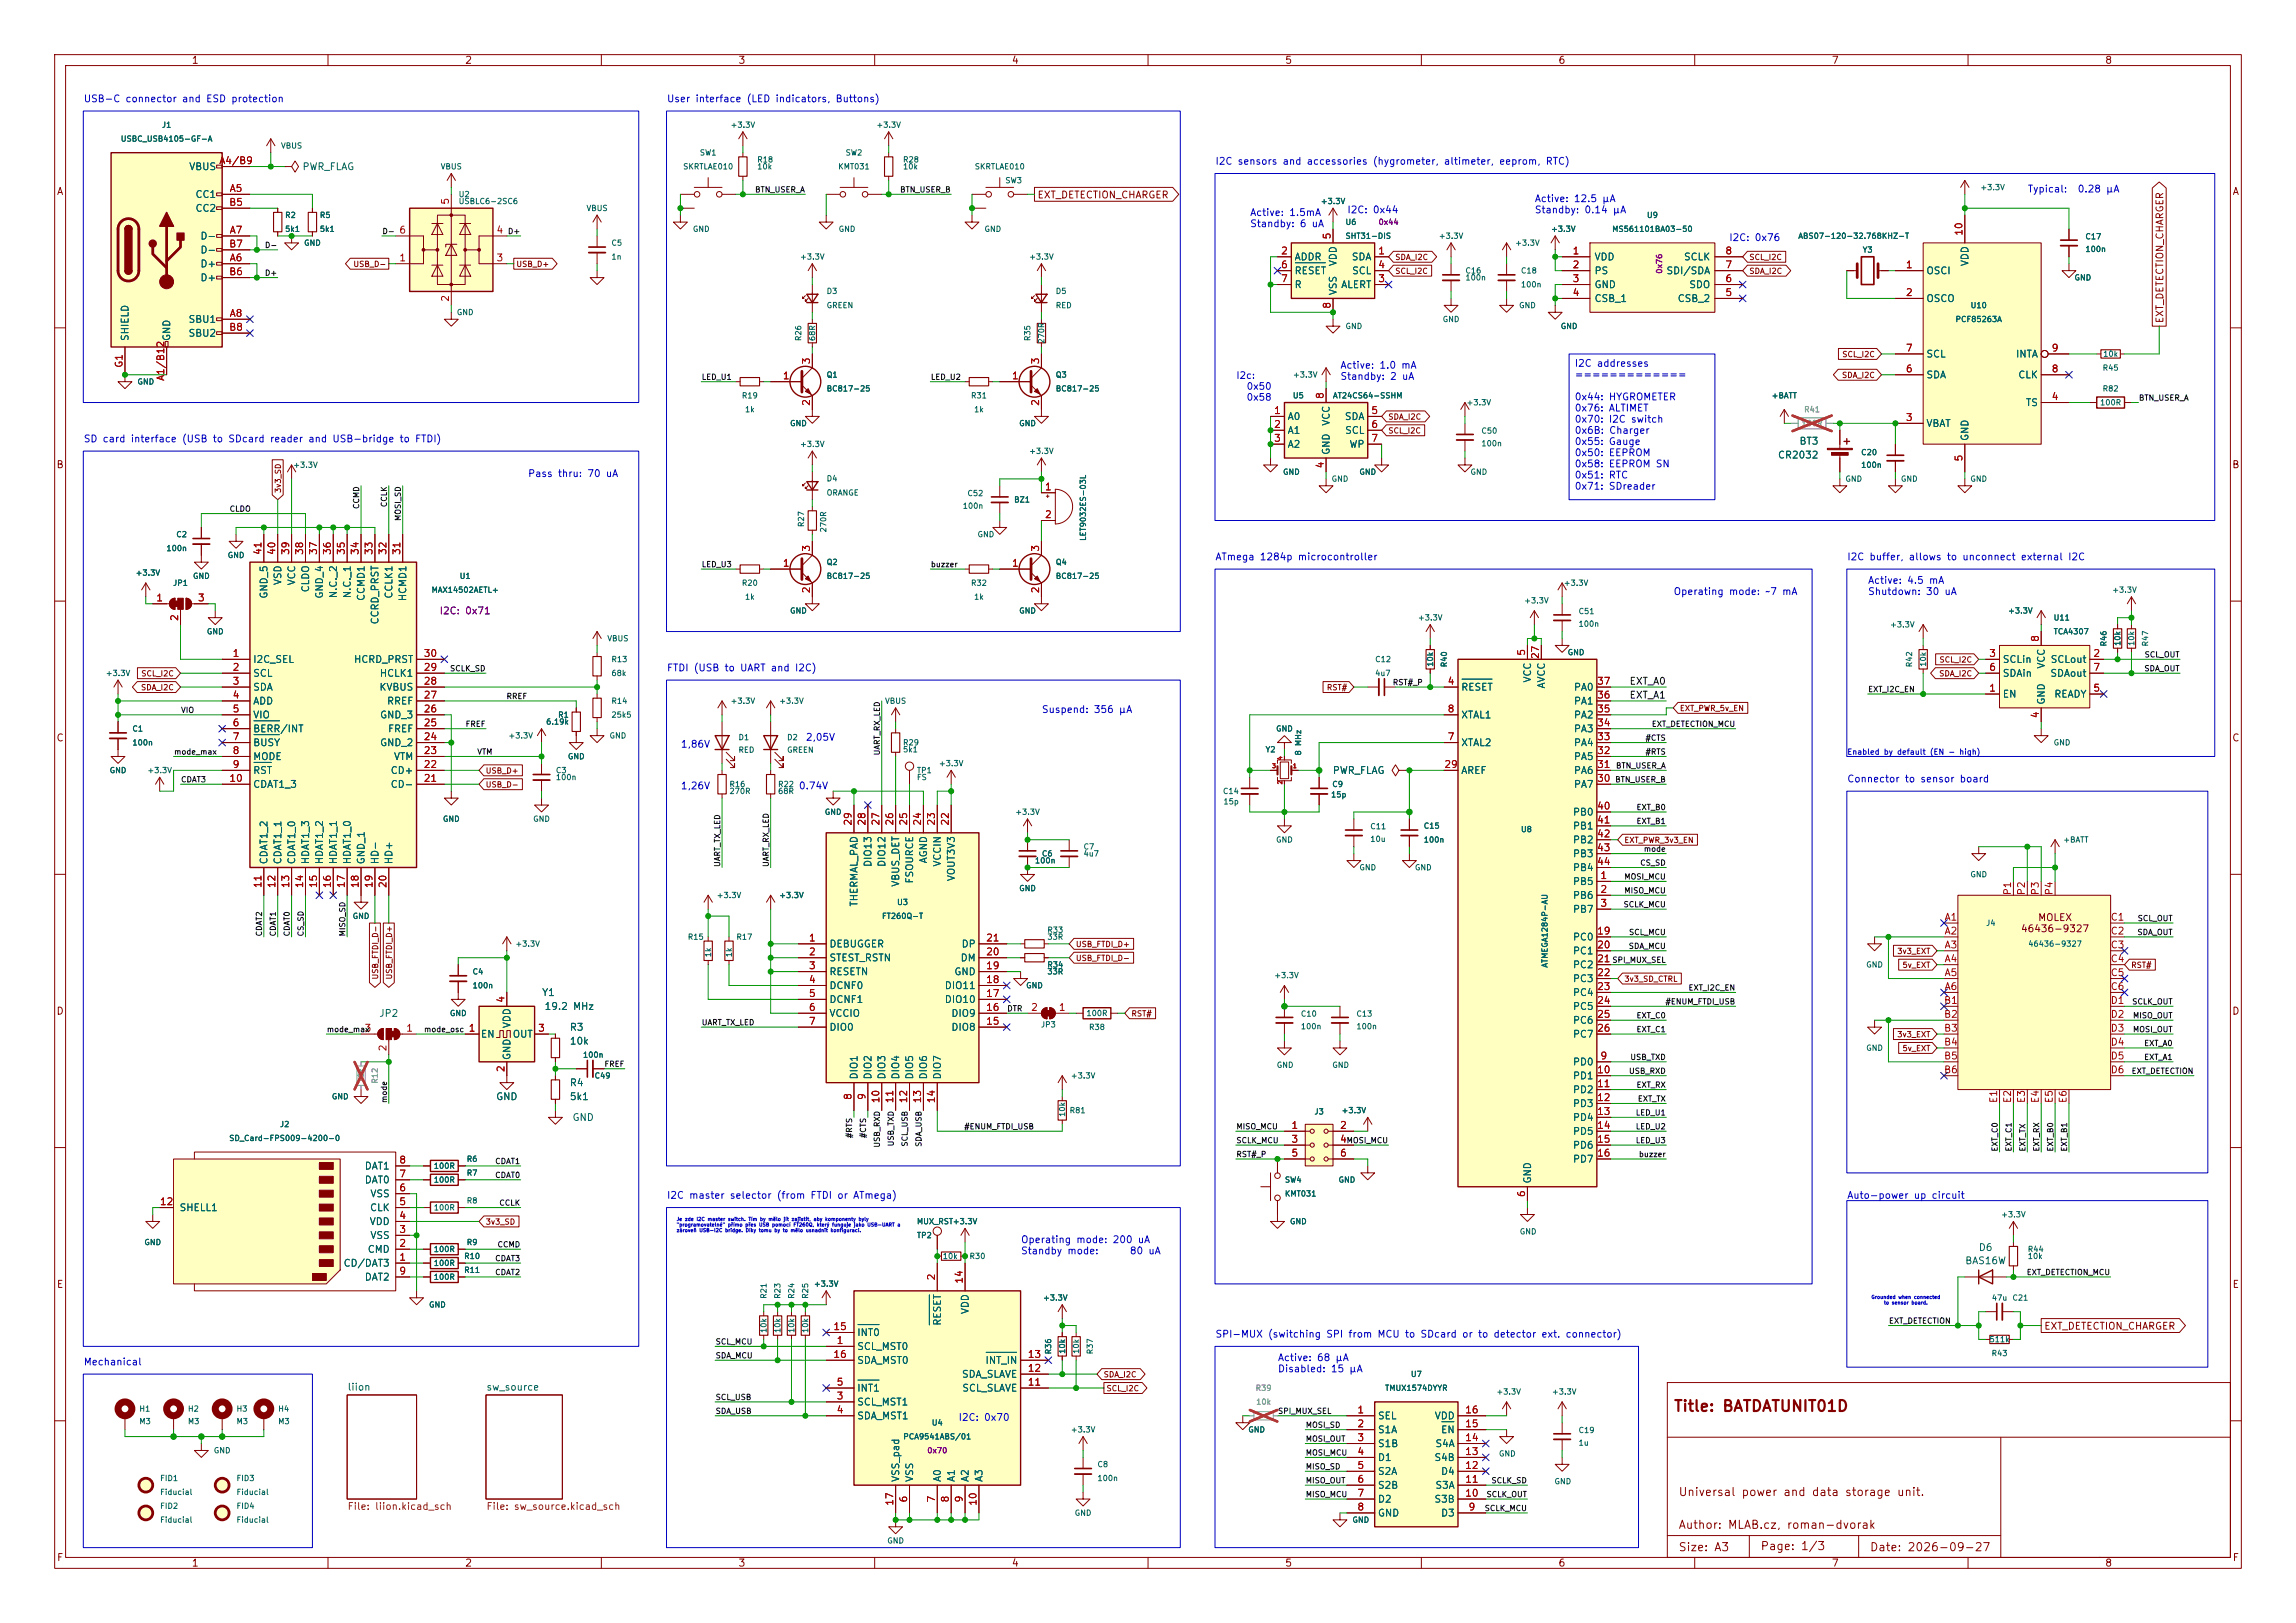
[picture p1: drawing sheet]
<svg xmlns="http://www.w3.org/2000/svg" width="420mm" height="297mm" viewBox="0 0 420 297" stroke-linecap="round" stroke-linejoin="round" font-family="sans-serif">
<defs><g id="words">
<text font-size="2" fill="#840000" x="306.1" y="258.8">Title: BATDATUNIT01D</text>
<g font-size="1.5" fill="#840000">
<text x="306.9" y="274.1">Universal power and data storage unit.</text>
<text x="306.9" y="280.1">Author: MLAB.cz, roman-dvorak</text>
<text x="306.9" y="284.2">Size: A3</text>
<text x="321.9" y="284">Page: 1/3</text>
<text x="341.9" y="284.2">Date: 2026-09-27</text>
</g>
<g font-size="1.3" fill="#840000">
<text x="35" y="12">1</text>
<text x="85" y="12">2</text>
<text x="135" y="12">3</text>
<text x="185" y="12">4</text>
<text x="235" y="12">5</text>
<text x="285" y="12">6</text>
<text x="335" y="12">7</text>
<text x="385" y="12">8</text>
<text x="10.3" y="36">A</text>
<text x="408.3" y="36">A</text>
<text x="189.7" y="36.6">EXT_DETECTION_CHARGER</text>
<text x="396" y="59.2" transform="rotate(-90 396 59.2)">EXT_DETECTION_CHARGER</text>
<text x="10.2" y="86">B</text>
<text x="408.2" y="86">B</text>
<text x="10.2" y="136">C</text>
<text x="408.2" y="136">C</text>
<text x="369.6" y="170.9">46436-9327</text>
<text x="372.7" y="168.9">MOLEX</text>
<text x="10.2" y="186">D</text>
<text x="408.2" y="186">D</text>
<text x="10.3" y="236">E</text>
<text x="408.3" y="236">E</text>
<text x="373.8" y="243.6">EXT_DETECTION_CHARGER</text>
<text x="10.3" y="286">F</text>
<text x="35" y="287">1</text>
<text x="85" y="287">2</text>
<text x="135" y="287">3</text>
<text x="185" y="287">4</text>
<text x="235" y="287">5</text>
<text x="285" y="287">6</text>
<text x="335" y="287">7</text>
<text x="385" y="287">8</text>
<text x="408.3" y="286">F</text>
</g>
<g font-size="1.3" fill="#0000c2">
<text x="15.2" y="19">USB-C connector and ESD protection</text>
<text x="121.9" y="19">User interface (LED indicators, Buttons)</text>
<text x="222.2" y="30.5">I2C sensors and accessories (hygrometer, altimeter, eeprom, RTC)</text>
<text x="370.8" y="35.5">Typical:</text>
<text x="379.9" y="35.5">0.28 μA</text>
<text x="228.6" y="39.8">Active: 1.5mA</text>
<text x="228.6" y="41.9">Standby: 6 uA</text>
<text x="246.4" y="39.3">I2C: 0x44</text>
<text x="280.6" y="37.3">Active: 12.5 μA</text>
<text x="280.6" y="39.3">Standby: 0.14 μA</text>
<text x="316.2" y="44.4">I2C: 0x76</text>
<text x="245.1" y="67.8">Active: 1.0 mA</text>
<text x="245.1" y="69.8">Standby: 2 uA</text>
<text x="287.9" y="67.4">I2C addresses</text>
<text x="287.9" y="69.5">=============</text>
<text x="287.9" y="73.6">0x44: HYGROMETER</text>
<text x="287.9" y="75.6">0x76: ALTIMET</text>
<text x="287.9" y="77.7">0x70: I2C switch</text>
<text x="15.2" y="81.3">SD card interface (USB to SDcard reader and USB-bridge to FTDI)</text>
<text x="287.9" y="79.7">0x6B: Charger</text>
<text x="287.9" y="81.7">0x55: Gauge</text>
<text x="287.9" y="83.8">0x50: EEPROM</text>
<text x="96.5" y="87.6">Pass thru: 70 uA</text>
<text x="287.9" y="85.8">0x58: EEPROM SN</text>
<text x="287.9" y="87.9">0x51: RTC</text>
<text x="287.9" y="89.9">0x71: SDreader</text>
<text x="222.2" y="102.8">ATmega 1284p microcontroller</text>
<text x="337.8" y="102.8">I2C buffer, allows to unconnect external I2C</text>
<text x="341.6" y="107.1">Active: 4.5 mA</text>
<text x="306" y="109.2">Operating mode: ~7 mA</text>
<text x="341.6" y="109.2">Shutdown: 30 uA</text>
<text x="121.9" y="123.2">FTDI (USB to UART and I2C)</text>
<text x="190.5" y="130.8">Suspend: 356 μA</text>
<text x="124.4" y="137.1">1,86V</text>
<text x="147.3" y="135.9">2,05V</text>
<text x="337.8" y="143.5">Connector to sensor board</text>
<text x="124.4" y="144.8">1,26V</text>
<text x="146" y="144.8">0.74V</text>
<text x="121.9" y="219.7">I2C master selector (from FTDI or ATmega)</text>
<text x="337.8" y="219.7">Auto-power up circuit</text>
<text x="186.7" y="227.8">Operating mode: 200 uA</text>
<text x="186.7" y="229.8">Standby mode:</text>
<text x="206.6" y="229.8">80 uA</text>
<text x="222.2" y="245.1">SPI-MUX (switching SPI from MCU to SDcard or to detector ext. connector)</text>
<text x="15.2" y="250.2">Mechanical</text>
<text x="233.7" y="249.4">Active: 68 μA</text>
<text x="233.7" y="251.4">Disabled: 15 μA</text>
<text x="175.2" y="260.3">I2C: 0x70</text>
</g>
<g font-size="1.3" fill="#006464">
<text x="34.5" y="31.4">VBUS</text>
<text x="55.2" y="31.4">PWR_FLAG</text>
<text x="35.6" y="36.5">CC1</text>
<text x="35.6" y="39.1">CC2</text>
<text x="36.6" y="44.1">D-</text>
<text x="36.6" y="46.7">D-</text>
<text x="236.7" y="48">ADDR</text>
<text x="247.2" y="48">SDA</text>
<text x="291.6" y="48">VDD</text>
<text x="307.9" y="48">SCLK</text>
<text x="36.6" y="49.2">D+</text>
<text x="36.6" y="51.8">D+</text>
<text x="236.7" y="50.5">RESET</text>
<text x="236.7" y="53">R</text>
<text x="244.8" y="48.8" transform="rotate(-90 244.8 48.8)">VDD</text>
<text x="245.2" y="53">ALERT</text>
<text x="247.2" y="50.5">SCL</text>
<text x="291.6" y="50.5">PS</text>
<text x="291.6" y="53">GND</text>
<text x="304.7" y="50.5">SDI/SDA</text>
<text x="308.9" y="53">SDO</text>
<text x="352.3" y="50.5">OSCI</text>
<text x="360.4" y="48.8" transform="rotate(-90 360.4 48.8)">VDD</text>
<text x="34.4" y="59.4">SBU1</text>
<text x="244.8" y="54.1" transform="rotate(-90 244.8 54.1)">VSS</text>
<text x="291.6" y="55.6">CSB_1</text>
<text x="306.8" y="55.6">CSB_2</text>
<text x="352.3" y="55.6">OSCO</text>
<text x="23.8" y="62.5" transform="rotate(-90 23.8 62.5)">SHIELD</text>
<text x="31.4" y="62.5" transform="rotate(-90 31.4 62.5)">GND</text>
<text x="34.4" y="61.9">SBU2</text>
<text x="352.3" y="65.7">SCL</text>
<text x="368.7" y="65.7">INTA</text>
<text x="352.3" y="69.5">SDA</text>
<text x="369.1" y="69.5">CLK</text>
<text x="235.4" y="77.2">A0</text>
<text x="245.9" y="77.2">SDA</text>
<text x="370.5" y="74.6">TS</text>
<text x="235.4" y="79.7">A1</text>
<text x="235.4" y="82.2">A2</text>
<text x="243.5" y="83.3" transform="rotate(-90 243.5 83.3)">GND</text>
<text x="243.5" y="78" transform="rotate(-90 243.5 78)">VCC</text>
<text x="245.9" y="79.7">SCL</text>
<text x="246.7" y="82.2">WP</text>
<text x="329.1" y="81.7">BT3</text>
<text x="352.3" y="78.4">VBAT</text>
<text x="360.4" y="80.8" transform="rotate(-90 360.4 80.8)">GND</text>
<text x="325.1" y="84.2">CR2032</text>
<text x="51.8" y="107.2" transform="rotate(-90 51.8 107.2)">VSD</text>
<text x="54.3" y="107.2" transform="rotate(-90 54.3 107.2)">VCC</text>
<text x="49.2" y="109.7" transform="rotate(-90 49.2 109.7)">GND_5</text>
<text x="56.8" y="108.5" transform="rotate(-90 56.8 108.5)">CLDO</text>
<text x="59.4" y="109.7" transform="rotate(-90 59.4 109.7)">GND_4</text>
<text x="61.9" y="109.6" transform="rotate(-90 61.9 109.6)">N.C._2</text>
<text x="64.5" y="109.6" transform="rotate(-90 64.5 109.6)">N.C._1</text>
<text x="67" y="110.1" transform="rotate(-90 67 110.1)">CCMD1</text>
<text x="72.1" y="109.7" transform="rotate(-90 72.1 109.7)">CCLK1</text>
<text x="74.6" y="110.1" transform="rotate(-90 74.6 110.1)">HCMD1</text>
<text x="69.5" y="114.4" transform="rotate(-90 69.5 114.4)">CCRD_PRST</text>
<text x="46.2" y="121.6">I2C_SEL</text>
<text x="46.2" y="124.2">SCL</text>
<text x="64.6" y="121.6">HCRD_PRST</text>
<text x="69.4" y="124.2">HCLK1</text>
<text x="280.4" y="125" transform="rotate(-90 280.4 125)">VCC</text>
<text x="366.2" y="121.6">SCLin</text>
<text x="366.2" y="124.2">SDAin</text>
<text x="374.3" y="122.5" transform="rotate(-90 374.3 122.5)">VCC</text>
<text x="374.9" y="124.2">SDAout</text>
<text x="375" y="121.6">SCLout</text>
<text x="46.2" y="126.7">SDA</text>
<text x="46.2" y="129.2">ADD</text>
<text x="46.2" y="131.8">VIO</text>
<text x="69.3" y="126.7">KVBUS</text>
<text x="69.4" y="131.8">GND_3</text>
<text x="70.7" y="129.2">RREF</text>
<text x="267.2" y="126.7">RESET</text>
<text x="267.2" y="131.8">XTAL1</text>
<text x="282.9" y="126.1" transform="rotate(-90 282.9 126.1)">AVCC</text>
<text x="287.8" y="131.8">PA2</text>
<text x="287.8" y="129.2">PA1</text>
<text x="287.8" y="126.7">PA0</text>
<text x="366.2" y="128">EN</text>
<text x="374.3" y="129.1" transform="rotate(-90 374.3 129.1)">GND</text>
<text x="375.7" y="128">READY</text>
<text x="46.2" y="134.3">BERR/INT</text>
<text x="46.2" y="136.9">BUSY</text>
<text x="69.4" y="136.9">GND_2</text>
<text x="70.9" y="134.3">FREF</text>
<text x="267.2" y="136.9">XTAL2</text>
<text x="287.8" y="136.9">PA4</text>
<text x="287.8" y="134.3">PA3</text>
<text x="46.2" y="139.4">MODE</text>
<text x="46.2" y="141.9">RST</text>
<text x="71.4" y="141.9">CD+</text>
<text x="72" y="139.4">VTM</text>
<text x="243.7" y="141.9">PWR_FLAG</text>
<text x="267.2" y="141.9">AREF</text>
<text x="287.8" y="141.9">PA6</text>
<text x="287.8" y="139.4">PA5</text>
<text x="46.2" y="144.5">CDAT1_3</text>
<text x="71.4" y="144.5">CD-</text>
<text x="287.6" y="149.6">PB0</text>
<text x="287.8" y="144.5">PA7</text>
<text x="287.6" y="152.1">PB1</text>
<text x="287.6" y="154.6">PB2</text>
<text x="49.2" y="158.3" transform="rotate(-90 49.2 158.3)">CDAT1_2</text>
<text x="51.8" y="158.3" transform="rotate(-90 51.8 158.3)">CDAT1_1</text>
<text x="54.3" y="158.3" transform="rotate(-90 54.3 158.3)">CDAT1_0</text>
<text x="56.8" y="158.3" transform="rotate(-90 56.8 158.3)">HDAT1_3</text>
<text x="59.4" y="158.3" transform="rotate(-90 59.4 158.3)">HDAT1_2</text>
<text x="61.9" y="158.3" transform="rotate(-90 61.9 158.3)">HDAT1_1</text>
<text x="64.5" y="158.3" transform="rotate(-90 64.5 158.3)">HDAT1_0</text>
<text x="67" y="158.3" transform="rotate(-90 67 158.3)">GND_1</text>
<text x="69.5" y="158.3" transform="rotate(-90 69.5 158.3)">HD-</text>
<text x="72.1" y="158.3" transform="rotate(-90 72.1 158.3)">HD+</text>
<text x="159.7" y="158.8" transform="rotate(-90 159.7 158.8)">DIO13</text>
<text x="162.3" y="158.8" transform="rotate(-90 162.3 158.8)">DIO12</text>
<text x="167.3" y="161.8" transform="rotate(-90 167.3 161.8)">FSOURCE</text>
<text x="169.9" y="158.1" transform="rotate(-90 169.9 158.1)">AGND</text>
<text x="172.4" y="158.7" transform="rotate(-90 172.4 158.7)">VCCIN</text>
<text x="175" y="161.4" transform="rotate(-90 175 161.4)">VOUT3V3</text>
<text x="287.6" y="157.2">PB3</text>
<text x="287.6" y="159.7">PB4</text>
<text x="157.2" y="166" transform="rotate(-90 157.2 166)">THERMAL_PAD</text>
<text x="164.8" y="162.4" transform="rotate(-90 164.8 162.4)">VBUS_DET</text>
<text x="287.6" y="162.3">PB5</text>
<text x="287.6" y="164.8">PB6</text>
<text x="287.6" y="167.3">PB7</text>
<text x="151.6" y="173.7">DEBUGGER</text>
<text x="175.8" y="173.7">DP</text>
<text x="287.6" y="172.4">PC0</text>
<text x="151.6" y="176.2">STEST_RSTN</text>
<text x="151.6" y="178.8">RESETN</text>
<text x="174.5" y="178.8">GND</text>
<text x="175.6" y="176.2">DM</text>
<text x="287.6" y="175">PC1</text>
<text x="287.6" y="177.5">PC2</text>
<text x="99.1" y="182.6">Y1</text>
<text x="99.5" y="185.1">19.2 MHz</text>
<text x="151.6" y="181.3">DCNF0</text>
<text x="151.6" y="183.8">DCNF1</text>
<text x="172.7" y="183.8">DIO10</text>
<text x="172.7" y="181.3">DIO11</text>
<text x="287.6" y="180">PC3</text>
<text x="287.6" y="182.6">PC4</text>
<text x="287.6" y="185.1">PC5</text>
<text x="69.3" y="186.4">JP2</text>
<text x="87.9" y="190.2">EN</text>
<text x="93.7" y="188.3" transform="rotate(-90 93.7 188.3)">VDD</text>
<text x="93.7" y="190.2">OUT</text>
<text x="104.1" y="188.9">R3</text>
<text x="104.1" y="191.5">10k</text>
<text x="151.6" y="186.4">VCCIO</text>
<text x="151.6" y="188.9">DIO0</text>
<text x="173.9" y="188.9">DIO8</text>
<text x="173.9" y="186.4">DIO9</text>
<text x="287.6" y="187.7">PC6</text>
<text x="287.6" y="190.2">PC7</text>
<text x="93.7" y="194.1" transform="rotate(-90 93.7 194.1)">GND</text>
<text x="157.2" y="197.6" transform="rotate(-90 157.2 197.6)">DIO1</text>
<text x="159.7" y="197.6" transform="rotate(-90 159.7 197.6)">DIO2</text>
<text x="162.3" y="197.6" transform="rotate(-90 162.3 197.6)">DIO3</text>
<text x="164.8" y="197.6" transform="rotate(-90 164.8 197.6)">DIO4</text>
<text x="167.3" y="197.6" transform="rotate(-90 167.3 197.6)">DIO5</text>
<text x="169.9" y="197.6" transform="rotate(-90 169.9 197.6)">DIO6</text>
<text x="172.4" y="197.6" transform="rotate(-90 172.4 197.6)">DIO7</text>
<text x="287.6" y="195.3">PD0</text>
<text x="287.6" y="197.8">PD1</text>
<text x="90.6" y="201.6">GND</text>
<text x="104.1" y="199.1">R4</text>
<text x="104.1" y="201.6">5k1</text>
<text x="287.6" y="200.4">PD2</text>
<text x="287.6" y="202.9">PD3</text>
<text x="104.6" y="205.4">GND</text>
<text x="287.6" y="205.4">PD4</text>
<text x="287.6" y="208">PD5</text>
<text x="66.6" y="214.3">DAT1</text>
<text x="287.6" y="210.5">PD6</text>
<text x="287.6" y="213.1">PD7</text>
<text x="32.7" y="221.9">SHELL1</text>
<text x="66.6" y="216.9">DAT0</text>
<text x="67.6" y="221.9">CLK</text>
<text x="67.6" y="219.4">VSS</text>
<text x="280.4" y="216.7" transform="rotate(-90 280.4 216.7)">GND</text>
<text x="67.5" y="224.5">VDD</text>
<text x="67.6" y="227">VSS</text>
<text x="62.7" y="232.1">CD/DAT3</text>
<text x="67.2" y="229.6">CMD</text>
<text x="359.4" y="231.7">BAS16W</text>
<text x="361.9" y="229.2">D6</text>
<text x="66.6" y="234.6">DAT2</text>
<text x="156.7" y="244.8">INT0</text>
<text x="172.4" y="242.7" transform="rotate(-90 172.4 242.7)">RESET</text>
<text x="177.5" y="240.6" transform="rotate(-90 177.5 240.6)">VDD</text>
<text x="156.7" y="247.3">SCL_MST0</text>
<text x="156.7" y="249.9">SDA_MST0</text>
<text x="180.1" y="249.9">INT_IN</text>
<text x="63.5" y="254.8">liion</text>
<text x="88.9" y="254.8">sw_source</text>
<text x="156.7" y="257.5">SCL_MST1</text>
<text x="156.7" y="255">INT1</text>
<text x="175.9" y="252.4">SDA_SLAVE</text>
<text x="175.9" y="255">SCL_SLAVE</text>
<text x="156.7" y="260">SDA_MST1</text>
<text x="251.9" y="260">SEL</text>
<text x="251.9" y="262.6">S1A</text>
<text x="262.3" y="260">VDD</text>
<text x="263.5" y="262.6">EN</text>
<text x="251.9" y="265.1">S1B</text>
<text x="251.9" y="267.7">D1</text>
<text x="262.3" y="267.7">S4B</text>
<text x="262.5" y="265.1">S4A</text>
<text x="164.8" y="271.3" transform="rotate(-90 164.8 271.3)">VSS_pad</text>
<text x="167.3" y="271.3" transform="rotate(-90 167.3 271.3)">VSS</text>
<text x="172.4" y="271.3" transform="rotate(-90 172.4 271.3)">A0</text>
<text x="175" y="271.3" transform="rotate(-90 175 271.3)">A1</text>
<text x="177.5" y="271.3" transform="rotate(-90 177.5 271.3)">A2</text>
<text x="180" y="271.3" transform="rotate(-90 180 271.3)">A3</text>
<text x="251.9" y="270.2">S2A</text>
<text x="251.9" y="272.7">S2B</text>
<text x="251.9" y="275.3">D2</text>
<text x="262.3" y="275.3">S3B</text>
<text x="262.5" y="272.7">S3A</text>
<text x="263.5" y="270.2">D4</text>
<text x="251.9" y="277.8">GND</text>
<text x="263.5" y="277.8">D3</text>
</g>
<g font-size="1.3" fill="#a90000">
<text x="40" y="30.3">A4/B9</text>
<text x="41.9" y="35.4">A5</text>
<text x="41.8" y="38">B5</text>
<text x="82.4" y="37.6" transform="rotate(-90 82.4 37.6)">5</text>
<text x="41.8" y="45.6">B7</text>
<text x="41.9" y="43">A7</text>
<text x="72.9" y="43">6</text>
<text x="90.7" y="43">4</text>
<text x="234.2" y="46.9">2</text>
<text x="243.7" y="43.9" transform="rotate(-90 243.7 43.9)">5</text>
<text x="252" y="46.9">1</text>
<text x="287.6" y="46.9">1</text>
<text x="315.5" y="46.9">8</text>
<text x="359.3" y="43.2" transform="rotate(-90 359.3 43.2)">10</text>
<text x="41.8" y="50.7">B6</text>
<text x="41.9" y="48.1">A6</text>
<text x="72.9" y="48.1">1</text>
<text x="90.7" y="48.1">3</text>
<text x="234.2" y="49.4">6</text>
<text x="234.2" y="51.9">7</text>
<text x="252" y="51.9">3</text>
<text x="252" y="49.4">4</text>
<text x="287.6" y="49.4">2</text>
<text x="287.6" y="51.9">3</text>
<text x="315.5" y="51.9">6</text>
<text x="315.5" y="49.4">7</text>
<text x="348.5" y="49.4">1</text>
<text x="41.9" y="58.3">A8</text>
<text x="82.4" y="55.3" transform="rotate(-90 82.4 55.3)">2</text>
<text x="243.7" y="56.6" transform="rotate(-90 243.7 56.6)">8</text>
<text x="287.6" y="54.5">4</text>
<text x="315.5" y="54.5">5</text>
<text x="348.5" y="54.5">2</text>
<text x="41.8" y="60.8">B8</text>
<text x="348.5" y="64.6">7</text>
<text x="375.2" y="64.6">9</text>
<text x="22.7" y="67.4" transform="rotate(-90 22.7 67.4)">G1</text>
<text x="30.3" y="69.8" transform="rotate(-90 30.3 69.8)">A1/B12</text>
<text x="143.1" y="69.7">1</text>
<text x="148.5" y="66.8" transform="rotate(-90 148.5 66.8)">3</text>
<text x="185" y="69.7">1</text>
<text x="190.4" y="66.8" transform="rotate(-90 190.4 66.8)">3</text>
<text x="348.5" y="68.4">6</text>
<text x="375.2" y="68.4">8</text>
<text x="148.5" y="74.4" transform="rotate(-90 148.5 74.4)">2</text>
<text x="190.4" y="74.4" transform="rotate(-90 190.4 74.4)">2</text>
<text x="232.9" y="76.1">1</text>
<text x="242.4" y="73.1" transform="rotate(-90 242.4 73.1)">8</text>
<text x="250.7" y="76.1">5</text>
<text x="348.5" y="77.3">3</text>
<text x="375.2" y="73.5">4</text>
<text x="232.9" y="78.6">2</text>
<text x="232.9" y="81.1">3</text>
<text x="250.7" y="78.6">6</text>
<text x="250.7" y="81.1">7</text>
<text x="242.4" y="85.8" transform="rotate(-90 242.4 85.8)">4</text>
<text x="359.3" y="84.6" transform="rotate(-90 359.3 84.6)">5</text>
<text x="191" y="90">1</text>
<text x="191" y="95.1">2</text>
<text x="48.1" y="101.7" transform="rotate(-90 48.1 101.7)">41</text>
<text x="50.7" y="101.7" transform="rotate(-90 50.7 101.7)">40</text>
<text x="53.2" y="101.7" transform="rotate(-90 53.2 101.7)">39</text>
<text x="55.7" y="101.7" transform="rotate(-90 55.7 101.7)">38</text>
<text x="58.3" y="101.7" transform="rotate(-90 58.3 101.7)">37</text>
<text x="60.8" y="101.7" transform="rotate(-90 60.8 101.7)">36</text>
<text x="63.4" y="101.7" transform="rotate(-90 63.4 101.7)">35</text>
<text x="65.9" y="101.7" transform="rotate(-90 65.9 101.7)">34</text>
<text x="68.4" y="101.7" transform="rotate(-90 68.4 101.7)">33</text>
<text x="71" y="101.7" transform="rotate(-90 71 101.7)">32</text>
<text x="73.5" y="101.7" transform="rotate(-90 73.5 101.7)">31</text>
<text x="148.5" y="101.1" transform="rotate(-90 148.5 101.1)">3</text>
<text x="190.4" y="101.1" transform="rotate(-90 190.4 101.1)">3</text>
<text x="143.1" y="104">1</text>
<text x="185" y="104">1</text>
<text x="28.5" y="110.4">1</text>
<text x="32.9" y="113.8" transform="rotate(-90 32.9 113.8)">2</text>
<text x="36.1" y="110.4">3</text>
<text x="148.5" y="108.7" transform="rotate(-90 148.5 108.7)">2</text>
<text x="190.4" y="108.7" transform="rotate(-90 190.4 108.7)">2</text>
<text x="373.2" y="117.6" transform="rotate(-90 373.2 117.6)">8</text>
<text x="42.4" y="120.5">1</text>
<text x="42.4" y="123.1">2</text>
<text x="42.4" y="125.6">3</text>
<text x="77.4" y="125.6">28</text>
<text x="77.4" y="123.1">29</text>
<text x="77.4" y="120.5">30</text>
<text x="264.7" y="125.6">4</text>
<text x="279.3" y="120.1" transform="rotate(-90 279.3 120.1)">5</text>
<text x="281.8" y="120.7" transform="rotate(-90 281.8 120.7)">27</text>
<text x="292" y="125.6">37</text>
<text x="363.8" y="120.5">3</text>
<text x="363.8" y="123.1">6</text>
<text x="382.8" y="120.5">2</text>
<text x="382.8" y="123.1">7</text>
<text x="42.4" y="128.1">4</text>
<text x="42.4" y="130.7">5</text>
<text x="77.4" y="130.7">26</text>
<text x="77.4" y="128.1">27</text>
<text x="264.7" y="130.7">8</text>
<text x="292" y="130.7">35</text>
<text x="292" y="128.1">36</text>
<text x="363.8" y="126.9">1</text>
<text x="373.2" y="131.5" transform="rotate(-90 373.2 131.5)">4</text>
<text x="382.8" y="126.9">5</text>
<text x="42.4" y="133.2">6</text>
<text x="42.4" y="135.8">7</text>
<text x="77.4" y="135.8">24</text>
<text x="77.4" y="133.2">25</text>
<text x="264.7" y="135.8">7</text>
<text x="292" y="135.8">33</text>
<text x="292" y="133.2">34</text>
<text x="41.8" y="143.4">10</text>
<text x="42.4" y="138.3">8</text>
<text x="42.4" y="140.8">9</text>
<text x="77.4" y="143.4">21</text>
<text x="77.4" y="140.8">22</text>
<text x="77.4" y="138.3">23</text>
<text x="264.1" y="140.8">29</text>
<text x="292" y="143.4">30</text>
<text x="292" y="140.8">31</text>
<text x="292" y="138.3">32</text>
<text x="292" y="148.5">40</text>
<text x="156.1" y="151.2" transform="rotate(-90 156.1 151.2)">29</text>
<text x="158.6" y="151.2" transform="rotate(-90 158.6 151.2)">28</text>
<text x="161.2" y="151.2" transform="rotate(-90 161.2 151.2)">27</text>
<text x="163.7" y="151.2" transform="rotate(-90 163.7 151.2)">26</text>
<text x="166.2" y="151.2" transform="rotate(-90 166.2 151.2)">25</text>
<text x="168.8" y="151.2" transform="rotate(-90 168.8 151.2)">24</text>
<text x="171.3" y="151.2" transform="rotate(-90 171.3 151.2)">23</text>
<text x="173.9" y="151.2" transform="rotate(-90 173.9 151.2)">22</text>
<text x="292" y="151">41</text>
<text x="292" y="153.5">42</text>
<text x="292" y="156.1">43</text>
<text x="292" y="158.6">44</text>
<text x="292.6" y="161.2">1</text>
<text x="48.1" y="162.6" transform="rotate(-90 48.1 162.6)">11</text>
<text x="50.7" y="162.6" transform="rotate(-90 50.7 162.6)">12</text>
<text x="53.2" y="162.6" transform="rotate(-90 53.2 162.6)">13</text>
<text x="55.7" y="162.6" transform="rotate(-90 55.7 162.6)">14</text>
<text x="58.3" y="162.6" transform="rotate(-90 58.3 162.6)">15</text>
<text x="60.8" y="162.6" transform="rotate(-90 60.8 162.6)">16</text>
<text x="63.4" y="162.6" transform="rotate(-90 63.4 162.6)">17</text>
<text x="65.9" y="162.6" transform="rotate(-90 65.9 162.6)">18</text>
<text x="68.4" y="162.6" transform="rotate(-90 68.4 162.6)">19</text>
<text x="71" y="162.6" transform="rotate(-90 71 162.6)">20</text>
<text x="292.6" y="163.7">2</text>
<text x="292.6" y="166.2">3</text>
<text x="368.2" y="163.9" transform="rotate(-90 368.2 163.9)">P1</text>
<text x="370.7" y="163.9" transform="rotate(-90 370.7 163.9)">P2</text>
<text x="373.2" y="163.9" transform="rotate(-90 373.2 163.9)">P3</text>
<text x="375.8" y="163.9" transform="rotate(-90 375.8 163.9)">P4</text>
<text x="147.9" y="172.6">1</text>
<text x="180.3" y="172.6">21</text>
<text x="292" y="171.3">19</text>
<text x="292" y="173.9">20</text>
<text x="355.6" y="168.8">A1</text>
<text x="355.6" y="171.3">A2</text>
<text x="355.6" y="173.9">A3</text>
<text x="386" y="168.8">C1</text>
<text x="386" y="171.3">C2</text>
<text x="386" y="173.9">C3</text>
<text x="147.9" y="175.1">2</text>
<text x="147.9" y="177.7">3</text>
<text x="180.3" y="177.7">19</text>
<text x="180.3" y="175.1">20</text>
<text x="292" y="176.4">21</text>
<text x="292" y="178.9">22</text>
<text x="355.6" y="176.4">A4</text>
<text x="355.6" y="178.9">A5</text>
<text x="386" y="176.4">C4</text>
<text x="386" y="178.9">C5</text>
<text x="92.6" y="183.6" transform="rotate(-90 92.6 183.6)">4</text>
<text x="147.9" y="180.2">4</text>
<text x="147.9" y="182.7">5</text>
<text x="147.9" y="185.3">6</text>
<text x="180.3" y="185.3">16</text>
<text x="180.3" y="182.7">17</text>
<text x="180.3" y="180.2">18</text>
<text x="188.5" y="185.3">2</text>
<text x="193.6" y="185.3">1</text>
<text x="292" y="181.5">23</text>
<text x="292" y="184">24</text>
<text x="355.5" y="184">B1</text>
<text x="355.6" y="181.5">A6</text>
<text x="386" y="181.5">C6</text>
<text x="386" y="184">D1</text>
<text x="66.6" y="189.1">3</text>
<text x="74.2" y="189.1">1</text>
<text x="85.6" y="189.1">1</text>
<text x="98.3" y="189.1">3</text>
<text x="147.9" y="187.8">7</text>
<text x="180.3" y="187.8">15</text>
<text x="292" y="186.6">25</text>
<text x="292" y="189.1">26</text>
<text x="355.5" y="186.6">B2</text>
<text x="355.5" y="189.1">B3</text>
<text x="355.5" y="191.6">B4</text>
<text x="386" y="186.6">D2</text>
<text x="386" y="189.1">D3</text>
<text x="386" y="191.6">D4</text>
<text x="71" y="192.5" transform="rotate(-90 71 192.5)">2</text>
<text x="92.6" y="196.3" transform="rotate(-90 92.6 196.3)">2</text>
<text x="292" y="196.7">10</text>
<text x="292.6" y="194.2">9</text>
<text x="355.5" y="194.2">B5</text>
<text x="355.5" y="196.7">B6</text>
<text x="386" y="194.2">D5</text>
<text x="386" y="196.7">D6</text>
<text x="156.1" y="201.4" transform="rotate(-90 156.1 201.4)">8</text>
<text x="158.6" y="201.4" transform="rotate(-90 158.6 201.4)">9</text>
<text x="161.2" y="202" transform="rotate(-90 161.2 202)">10</text>
<text x="163.7" y="202" transform="rotate(-90 163.7 202)">11</text>
<text x="166.2" y="202" transform="rotate(-90 166.2 202)">12</text>
<text x="168.8" y="202" transform="rotate(-90 168.8 202)">13</text>
<text x="171.3" y="202" transform="rotate(-90 171.3 202)">14</text>
<text x="292" y="199.3">11</text>
<text x="292" y="201.8">12</text>
<text x="365.6" y="202" transform="rotate(-90 365.6 202)">E1</text>
<text x="368.2" y="202" transform="rotate(-90 368.2 202)">E2</text>
<text x="370.7" y="202" transform="rotate(-90 370.7 202)">E3</text>
<text x="373.2" y="202" transform="rotate(-90 373.2 202)">E4</text>
<text x="375.8" y="202" transform="rotate(-90 375.8 202)">E5</text>
<text x="378.3" y="202" transform="rotate(-90 378.3 202)">E6</text>
<text x="236.1" y="206.9">1</text>
<text x="236.1" y="209.4">3</text>
<text x="245" y="206.9">2</text>
<text x="245" y="209.4">4</text>
<text x="292" y="204.3">13</text>
<text x="292" y="206.9">14</text>
<text x="292" y="209.4">15</text>
<text x="72.9" y="215.8">7</text>
<text x="72.9" y="213.2">8</text>
<text x="236.1" y="212">5</text>
<text x="245" y="212">6</text>
<text x="292" y="212">16</text>
<text x="29.1" y="220.8">12</text>
<text x="72.9" y="220.8">5</text>
<text x="72.9" y="218.3">6</text>
<text x="279.3" y="219.2" transform="rotate(-90 279.3 219.2)">6</text>
<text x="72.9" y="225.9">3</text>
<text x="72.9" y="223.4">4</text>
<text x="72.9" y="231">1</text>
<text x="72.9" y="228.5">2</text>
<text x="72.9" y="233.5">9</text>
<text x="171.3" y="234.4" transform="rotate(-90 171.3 234.4)">2</text>
<text x="176.4" y="235" transform="rotate(-90 176.4 235)">14</text>
<text x="152.3" y="243.7">15</text>
<text x="152.3" y="248.8">16</text>
<text x="152.9" y="246.2">1</text>
<text x="187.9" y="251.3">12</text>
<text x="187.9" y="248.8">13</text>
<text x="152.9" y="256.4">3</text>
<text x="152.9" y="253.9">5</text>
<text x="187.9" y="253.9">11</text>
<text x="152.9" y="258.9">4</text>
<text x="248.2" y="258.9">1</text>
<text x="248.2" y="261.5">2</text>
<text x="267.9" y="261.5">15</text>
<text x="267.9" y="258.9">16</text>
<text x="248.2" y="264">3</text>
<text x="248.2" y="266.6">4</text>
<text x="248.2" y="269.1">5</text>
<text x="267.9" y="269.1">12</text>
<text x="267.9" y="266.6">13</text>
<text x="267.9" y="264">14</text>
<text x="163.7" y="275.7" transform="rotate(-90 163.7 275.7)">17</text>
<text x="166.2" y="275.1" transform="rotate(-90 166.2 275.1)">6</text>
<text x="171.3" y="275.1" transform="rotate(-90 171.3 275.1)">7</text>
<text x="173.9" y="275.1" transform="rotate(-90 173.9 275.1)">8</text>
<text x="176.4" y="275.1" transform="rotate(-90 176.4 275.1)">9</text>
<text x="178.9" y="275.7" transform="rotate(-90 178.9 275.7)">10</text>
<text x="248.2" y="271.6">6</text>
<text x="248.2" y="274.2">7</text>
<text x="267.9" y="274.2">10</text>
<text x="267.9" y="271.6">11</text>
<text x="248.2" y="276.7">8</text>
<text x="268.5" y="276.7">9</text>
</g>
<text font-size="1.3" fill="#840084" x="80.3" y="112.7">I2C: 0x71</text>
<g font-size="1.3" fill="#0f0f0f">
<text x="298" y="125.6">EXT_A0</text>
<text x="298" y="128.1">EXT_A1</text>
</g>
<g font-size="1.3" fill="#725600">
<text x="63.5" y="276.6">File: liion.kicad_sch</text>
<text x="88.9" y="276.6">File: sw_source.kicad_sch</text>
</g>
<g font-size="1.2" fill="#0000c2">
<text x="226" y="69.6">I2c:</text>
<text x="227.9" y="71.6">0x50</text>
<text x="227.9" y="73.6">0x58</text>
</g>
<g font-size="1" fill="#006464">
<text x="29.5" y="23.6">J1</text>
<text x="133.6" y="23.6">+3.3V</text>
<text x="160.2" y="23.6">+3.3V</text>
<text x="22" y="26.2">USBC_USB4105-GF-A</text>
<text x="51.3" y="27.4">VBUS</text>
<text x="127.9" y="28.7">SW1</text>
<text x="138.4" y="30">R18</text>
<text x="154.6" y="28.7">SW2</text>
<text x="165.1" y="30">R28</text>
<text x="80.5" y="31.2">VBUS</text>
<text x="124.9" y="31.2">SKRTLAE010</text>
<text x="138.4" y="31.2">10k</text>
<text x="153.2" y="31.2">KMT031</text>
<text x="165.1" y="31.2">10k</text>
<text x="178.2" y="31.2">SKRTLAE010</text>
<text x="183.8" y="33.8">SW3</text>
<text x="362.2" y="35">+3.3V</text>
<text x="52.1" y="40.1">R2</text>
<text x="58.4" y="40.1">R5</text>
<text x="83.8" y="36.3">U2</text>
<text x="83.8" y="37.6">USBLC6-2SC6</text>
<text x="107.2" y="38.9">VBUS</text>
<text x="241.5" y="37.6">+3.3V</text>
<text x="246" y="41.4">U6</text>
<text x="301.2" y="40.1">U9</text>
<text x="52.1" y="42.7">5k1</text>
<text x="55.5" y="45.2">GND</text>
<text x="58.4" y="42.7">5k1</text>
<text x="111.7" y="45.2">C5</text>
<text x="111.7" y="47.7">1n</text>
<text x="126.6" y="42.7">GND</text>
<text x="146.3" y="47.7">+3.3V</text>
<text x="153.3" y="42.7">GND</text>
<text x="180" y="42.7">GND</text>
<text x="188.2" y="47.7">+3.3V</text>
<text x="246" y="43.9">SHT31-DIS</text>
<text x="263.1" y="43.9">+3.3V</text>
<text x="277.1" y="45.2">+3.3V</text>
<text x="283.6" y="42.7">+3.3V</text>
<text x="294.8" y="42.7">MS561101BA03-50</text>
<text x="328.8" y="43.9">ABS07-120-32.768KHZ-T</text>
<text x="340.6" y="46.5">Y3</text>
<text x="381.4" y="44">C17</text>
<text x="381.4" y="46.3">100n</text>
<text x="268" y="50.3">C16</text>
<text x="268" y="51.6">100n</text>
<text x="278.1" y="50.3">C18</text>
<text x="278.1" y="52.8">100n</text>
<text x="379.4" y="51.6">GND</text>
<text x="83.5" y="57.9">GND</text>
<text x="151.1" y="54">D3</text>
<text x="151.1" y="56.6">GREEN</text>
<text x="193" y="54">D5</text>
<text x="193" y="56.6">RED</text>
<text x="263.8" y="59.2">GND</text>
<text x="277.8" y="56.6">GND</text>
<text x="357.6" y="59.2">PCF85263A</text>
<text x="360.4" y="56.6">U10</text>
<text x="146.8" y="62.5" transform="rotate(-90 146.8 62.5)">R26</text>
<text x="149.3" y="62.5" transform="rotate(-90 149.3 62.5)">68R</text>
<text x="188.7" y="62.5" transform="rotate(-90 188.7 62.5)">R35</text>
<text x="191.3" y="63" transform="rotate(-90 191.3 63)">270R</text>
<text x="246" y="60.4">GND</text>
<text x="285.4" y="60.4">GND</text>
<text x="384.6" y="65.5">10k</text>
<text x="25" y="70.6">GND</text>
<text x="151.1" y="69.3">Q1</text>
<text x="151.1" y="71.9">BC817-25</text>
<text x="193" y="69.3">Q3</text>
<text x="193" y="71.9">BC817-25</text>
<text x="236.4" y="69.3">+3.3V</text>
<text x="384.5" y="68.1">R45</text>
<text x="384.5" y="71.9">R82</text>
<text x="135.6" y="73.1">R19</text>
<text x="136.2" y="75.7">1k</text>
<text x="177.5" y="73.1">R31</text>
<text x="178.1" y="75.7">1k</text>
<text x="236.4" y="73.1">U5</text>
<text x="243.7" y="73.1">AT24CS64-SSHM</text>
<text x="268.2" y="74.4">+3.3V</text>
<text x="324" y="73.1">+BATT</text>
<text x="384.1" y="74.4">100R</text>
<text x="144.4" y="78.2">GND</text>
<text x="146.3" y="82">+3.3V</text>
<text x="186.3" y="78.2">GND</text>
<text x="188.2" y="83.3">+3.3V</text>
<text x="270.9" y="79.6">C50</text>
<text x="270.9" y="81.9">100n</text>
<text x="340.3" y="83.5">C20</text>
<text x="53.5" y="85.8">+3.3V</text>
<text x="151.1" y="88.3">D4</text>
<text x="234.6" y="87.1">GND</text>
<text x="243.5" y="88.4">GND</text>
<text x="248.6" y="87.1">GND</text>
<text x="268.9" y="87.1">GND</text>
<text x="337.5" y="88.4">GND</text>
<text x="340.3" y="85.8">100n</text>
<text x="347.6" y="88.4">GND</text>
<text x="360.3" y="88.4">GND</text>
<text x="151.1" y="90.9">ORANGE</text>
<text x="176" y="93.3">100n</text>
<text x="176.9" y="91">C52</text>
<text x="185.4" y="92.2">BZ1</text>
<text x="30.3" y="101.1">100n</text>
<text x="32.2" y="98.6">C2</text>
<text x="147.3" y="96.5" transform="rotate(-90 147.3 96.5)">R27</text>
<text x="151.4" y="97.5" transform="rotate(-90 151.4 97.5)">270R</text>
<text x="178.7" y="98.5">GND</text>
<text x="198.9" y="99.1" transform="rotate(-90 198.9 99.1)">LET9032ES-03L</text>
<text x="24.7" y="105.6">+3.3V</text>
<text x="31.6" y="107.4">JP1</text>
<text x="35.2" y="106.2">GND</text>
<text x="41.6" y="102.4">GND</text>
<text x="84" y="106.2">U1</text>
<text x="135.6" y="107.4">R20</text>
<text x="151.1" y="103.6">Q2</text>
<text x="151.1" y="106.2">BC817-25</text>
<text x="177.5" y="107.4">R32</text>
<text x="193" y="103.6">Q4</text>
<text x="193" y="106.2">BC817-25</text>
<text x="286" y="107.4">+3.3V</text>
<text x="78.8" y="108.7">MAX14502AETL+</text>
<text x="136.2" y="110">1k</text>
<text x="144.4" y="112.5">GND</text>
<text x="178.1" y="110">1k</text>
<text x="186.3" y="112.5">GND</text>
<text x="259.3" y="113.8">+3.3V</text>
<text x="278.7" y="110.7">+3.3V</text>
<text x="288.7" y="112.6">C51</text>
<text x="367.2" y="112.5">+3.3V</text>
<text x="375.6" y="113.8">U11</text>
<text x="386.3" y="108.7">+3.3V</text>
<text x="37.7" y="116.3">GND</text>
<text x="111" y="117.6">VBUS</text>
<text x="288.7" y="114.9">100n</text>
<text x="345.6" y="115.1">+3.3V</text>
<text x="375.6" y="116.3">TCA4307</text>
<text x="385.6" y="118.4" transform="rotate(-90 385.6 118.4)">R46</text>
<text x="388.1" y="118.3" transform="rotate(-90 388.1 118.3)">10k</text>
<text x="390.6" y="118.3" transform="rotate(-90 390.6 118.3)">10k</text>
<text x="393.2" y="118.4" transform="rotate(-90 393.2 118.4)">R47</text>
<text x="19.3" y="123.9">+3.3V</text>
<text x="111.7" y="121.4">R13</text>
<text x="111.7" y="123.9">68k</text>
<text x="251.4" y="121.4">C12</text>
<text x="251.4" y="123.9">4u7</text>
<text x="262.4" y="122.1" transform="rotate(-90 262.4 122.1)">10k</text>
<text x="264.9" y="122.2" transform="rotate(-90 264.9 122.2)">R40</text>
<text x="286.7" y="120.1">GND</text>
<text x="350" y="122.2" transform="rotate(-90 350 122.2)">R42</text>
<text x="352.5" y="122.1" transform="rotate(-90 352.5 122.1)">10k</text>
<text x="102" y="131.6">R1</text>
<text x="111.7" y="129">R14</text>
<text x="111.7" y="131.6">25k5</text>
<text x="133.6" y="129">+3.3V</text>
<text x="142.4" y="129">+3.3V</text>
<text x="161.8" y="129">VBUS</text>
<text x="24.1" y="134.1">C1</text>
<text x="24.1" y="136.7">100n</text>
<text x="92.9" y="135.4">+3.3V</text>
<text x="99.8" y="132.8">6.19k</text>
<text x="111.4" y="135.4">GND</text>
<text x="135" y="138">RED</text>
<text x="135" y="135.7">D1</text>
<text x="143.9" y="138">GREEN</text>
<text x="143.9" y="135.7">D2</text>
<text x="165.1" y="136.6">R29</text>
<text x="165.1" y="137.9">5k1</text>
<text x="231.4" y="137.9">Y2</text>
<text x="233.3" y="134.1">GND</text>
<text x="375.6" y="136.6">GND</text>
<text x="20" y="141.7">GND</text>
<text x="26.9" y="141.7">+3.3V</text>
<text x="101.6" y="141.7">C3</text>
<text x="101.6" y="143">100n</text>
<text x="103.8" y="139.2">GND</text>
<text x="167.6" y="141.7">TP1</text>
<text x="167.6" y="143">FS</text>
<text x="171.7" y="140.5">+3.3V</text>
<text x="238.2" y="138.3" transform="rotate(-90 238.2 138.3)">8 MHz</text>
<text x="133.3" y="144.3">R16</text>
<text x="133.3" y="145.5">270R</text>
<text x="142.2" y="144.3">R22</text>
<text x="142.2" y="145.5">68R</text>
<text x="150.8" y="149.3">GND</text>
<text x="185.6" y="149.3">+3.3V</text>
<text x="223.6" y="145.5">C14</text>
<text x="223.7" y="147.4">15p</text>
<text x="243.4" y="146.2">15p</text>
<text x="243.6" y="144.3">C9</text>
<text x="80.9" y="150.6">GND</text>
<text x="97.4" y="150.6">GND</text>
<text x="198.1" y="155.7">C7</text>
<text x="233.3" y="154.4">GND</text>
<text x="250.6" y="152">C11</text>
<text x="250.6" y="154.3">10u</text>
<text x="260.3" y="151.9">C15</text>
<text x="260.3" y="154.4">100n</text>
<text x="278.1" y="152.5">U8</text>
<text x="377.3" y="154.4">+BATT</text>
<text x="189.2" y="158.2">100n</text>
<text x="190.5" y="157">C6</text>
<text x="198.1" y="157">4u7</text>
<text x="248.6" y="159.5">GND</text>
<text x="258.7" y="159.5">GND</text>
<text x="360.3" y="160.8">GND</text>
<text x="131" y="164.6">+3.3V</text>
<text x="142.4" y="164.6">+3.3V</text>
<text x="164" y="165.9">U3</text>
<text x="186.3" y="163.3">GND</text>
<text x="64.4" y="168.4">GND</text>
<text x="94.2" y="173.5">+3.3V</text>
<text x="125.7" y="172.2">R15</text>
<text x="134.6" y="172.2">R17</text>
<text x="161.2" y="168.4">FT260Q-T</text>
<text x="191.5" y="170.9">R33</text>
<text x="191.5" y="172.2">33R</text>
<text x="363.2" y="169.7">J4</text>
<text x="370.9" y="173.5">46436-9327</text>
<text x="86.3" y="178.6">C4</text>
<text x="130.3" y="175.3" transform="rotate(-90 130.3 175.3)">1k</text>
<text x="134.1" y="175.3" transform="rotate(-90 134.1 175.3)">1k</text>
<text x="191.5" y="177.3">R34</text>
<text x="191.5" y="178.6">33R</text>
<text x="233" y="179.2">+3.3V</text>
<text x="283.3" y="177.2" transform="rotate(-90 283.3 177.2)">ATMEGA1284P-AU</text>
<text x="341.3" y="177.3">GND</text>
<text x="86.3" y="181.1">100n</text>
<text x="187.6" y="181.1">GND</text>
<text x="82.2" y="186.2">GND</text>
<text x="190.3" y="188.3">JP3</text>
<text x="198.6" y="186.2">100R</text>
<text x="199.1" y="188.7">R38</text>
<text x="237.9" y="186.3">C10</text>
<text x="237.9" y="188.6">100n</text>
<text x="248" y="186.3">C13</text>
<text x="248" y="188.6">100n</text>
<text x="106.5" y="193.8">100n</text>
<text x="108.7" y="197.6">C49</text>
<text x="195.8" y="197.6">+3.3V</text>
<text x="233.5" y="195.7">GND</text>
<text x="243.6" y="195.7">GND</text>
<text x="341.3" y="192.5">GND</text>
<text x="60.6" y="201.4">GND</text>
<text x="195.6" y="204">R81</text>
<text x="245.3" y="204">+3.3V</text>
<text x="41.8" y="209">SD_Card-FPS009-4200-0</text>
<text x="51.1" y="206.5">J2</text>
<text x="195.1" y="204.5" transform="rotate(-90 195.1 204.5)">10k</text>
<text x="240.3" y="204.2">J3</text>
<text x="79.3" y="214.1">100R</text>
<text x="85.3" y="212.8">R6</text>
<text x="85.3" y="215.4">R7</text>
<text x="79.3" y="221.7">100R</text>
<text x="79.3" y="216.7">100R</text>
<text x="85.3" y="220.5">R8</text>
<text x="234.9" y="216.7">SW4</text>
<text x="234.9" y="219.2">KMT031</text>
<text x="244.8" y="216.7">GND</text>
<text x="167.6" y="226.8">TP2</text>
<text x="167.6" y="224.3">MUX_RST+3.3V</text>
<text x="235.9" y="224.3">GND</text>
<text x="277.9" y="226.1">GND</text>
<text x="366" y="223">+3.3V</text>
<text x="26.3" y="228.1">GND</text>
<text x="79.3" y="229.4">100R</text>
<text x="79.3" y="231.9">100R</text>
<text x="84.8" y="233.2">R11</text>
<text x="84.8" y="230.6">R10</text>
<text x="85.3" y="228.1">R9</text>
<text x="172.4" y="230.6">10k</text>
<text x="177.2" y="230.6">R30</text>
<text x="370.8" y="229.4">R44</text>
<text x="370.8" y="230.6">10k</text>
<text x="78.4" y="239.5">GND</text>
<text x="79.3" y="234.4">100R</text>
<text x="140.5" y="237.8" transform="rotate(-90 140.5 237.8)">R21</text>
<text x="143" y="237.8" transform="rotate(-90 143 237.8)">R23</text>
<text x="145.5" y="237.8" transform="rotate(-90 145.5 237.8)">R24</text>
<text x="148.1" y="237.8" transform="rotate(-90 148.1 237.8)">R25</text>
<text x="148.8" y="235.7">+3.3V</text>
<text x="190.7" y="238.2">+3.3V</text>
<text x="364.3" y="238.2">47u</text>
<text x="368" y="238.2">C21</text>
<text x="140.5" y="244" transform="rotate(-90 140.5 244)">10k</text>
<text x="143" y="244" transform="rotate(-90 143 244)">10k</text>
<text x="145.5" y="244" transform="rotate(-90 145.5 244)">10k</text>
<text x="148.1" y="244" transform="rotate(-90 148.1 244)">10k</text>
<text x="363.8" y="245.9">511k</text>
<text x="192.5" y="247.9" transform="rotate(-90 192.5 247.9)">R36</text>
<text x="195.1" y="247.8" transform="rotate(-90 195.1 247.8)">10k</text>
<text x="197.6" y="247.8" transform="rotate(-90 197.6 247.8)">10k</text>
<text x="200.1" y="247.9" transform="rotate(-90 200.1 247.9)">R37</text>
<text x="364.2" y="248.4">R43</text>
<text x="253.3" y="254.8">TMUX1574DYYR</text>
<text x="258" y="252.2">U7</text>
<text x="273.6" y="255.4">+3.3V</text>
<text x="283.8" y="255.4">+3.3V</text>
<text x="25.4" y="258.6">H1</text>
<text x="25.4" y="260.9">M3</text>
<text x="34.3" y="258.6">H2</text>
<text x="34.3" y="260.9">M3</text>
<text x="43.2" y="258.6">H3</text>
<text x="43.2" y="260.9">M3</text>
<text x="50.8" y="258.6">H4</text>
<text x="50.8" y="260.9">M3</text>
<text x="165.1" y="263.6">PCA9541ABS/01</text>
<text x="170.4" y="261.1">U4</text>
<text x="195.8" y="262.4">+3.3V</text>
<text x="228.2" y="262.4">GND</text>
<text x="288.7" y="262.5">C19</text>
<text x="39" y="266.2">GND</text>
<text x="200.6" y="268.7">C8</text>
<text x="274.1" y="266.8">GND</text>
<text x="288.7" y="264.8">1u</text>
<text x="29.2" y="271.3">FID1</text>
<text x="29.2" y="273.8">Fiducial</text>
<text x="43.2" y="271.3">FID3</text>
<text x="43.2" y="273.8">Fiducial</text>
<text x="200.6" y="271.3">100n</text>
<text x="284.3" y="271.9">GND</text>
<text x="29.2" y="276.3">FID2</text>
<text x="29.2" y="278.9">Fiducial</text>
<text x="43.2" y="276.3">FID4</text>
<text x="43.2" y="278.9">Fiducial</text>
<text x="196.5" y="277.6">GND</text>
<text x="247.3" y="278.9">GND</text>
<text x="162.2" y="282.7">GND</text>
</g>
<g font-size="1" fill="#0f0f0f">
<text x="138" y="35.5">BTN_USER_A</text>
<text x="164.6" y="35.5">BTN_USER_B</text>
<text x="48.4" y="45.6">D-</text>
<text x="69.9" y="43.1">D-</text>
<text x="92.8" y="43.1">D+</text>
<text x="48.4" y="50.7">D+</text>
<text x="128.3" y="69.7">LED_U1</text>
<text x="170.2" y="69.7">LED_U2</text>
<text x="391.2" y="73.6">BTN_USER_A</text>
<text x="41.9" y="93.9">CLDO</text>
<text x="65.9" y="93.2" transform="rotate(-90 65.9 93.2)">CCMD</text>
<text x="71" y="92.9" transform="rotate(-90 71 92.9)">CCLK</text>
<text x="73.6" y="95.4" transform="rotate(-90 73.6 95.4)">MOSI_SD</text>
<text x="128.3" y="104">LED_U3</text>
<text x="170.2" y="104">buzzer</text>
<text x="82.2" y="123.1">SCLK_SD</text>
<text x="254.7" y="125.6">RST#_P</text>
<text x="392.2" y="123.1">SDA_OUT</text>
<text x="392.2" y="120.5">SCL_OUT</text>
<text x="33" y="130.7">VIO</text>
<text x="92.6" y="128.2">RREF</text>
<text x="341.6" y="126.9">EXT_I2C_EN</text>
<text x="85.1" y="133.2">FREF</text>
<text x="300.9" y="135.8">#CTS</text>
<text x="302.1" y="133.2">EXT_DETECTION_MCU</text>
<text x="31.8" y="138.3">mode_max</text>
<text x="33" y="143.4">CDAT3</text>
<text x="87.2" y="138.3">VTM</text>
<text x="161.2" y="138.3" transform="rotate(-90 161.2 138.3)">UART_RX_LED</text>
<text x="295.4" y="143.4">BTN_USER_B</text>
<text x="295.5" y="140.9">BTN_USER_A</text>
<text x="300.9" y="138.3">#RTS</text>
<text x="299.3" y="148.5">EXT_B0</text>
<text x="299.3" y="151">EXT_B1</text>
<text x="132" y="158.7" transform="rotate(-90 132 158.7)">UART_TX_LED</text>
<text x="140.9" y="158.7" transform="rotate(-90 140.9 158.7)">UART_RX_LED</text>
<text x="297" y="161.2">MOSI_MCU</text>
<text x="299.9" y="158.6">CS_SD</text>
<text x="300.6" y="156.1">mode</text>
<text x="296.9" y="166.3">SCLK_MCU</text>
<text x="297" y="163.7">MISO_MCU</text>
<text x="48.2" y="171.4" transform="rotate(-90 48.2 171.4)">CDAT2</text>
<text x="50.7" y="171.4" transform="rotate(-90 50.7 171.4)">CDAT1</text>
<text x="53.2" y="171.4" transform="rotate(-90 53.2 171.4)">CDAT0</text>
<text x="55.8" y="171.4" transform="rotate(-90 55.8 171.4)">CS_SD</text>
<text x="63.4" y="171.4" transform="rotate(-90 63.4 171.4)">MISO_SD</text>
<text x="297.8" y="173.9">SDA_MCU</text>
<text x="297.9" y="171.3">SCL_MCU</text>
<text x="390.9" y="171.3">SDA_OUT</text>
<text x="390.9" y="168.8">SCL_OUT</text>
<text x="294.8" y="176.4">SPI_MUX_SEL</text>
<text x="184.2" y="185.3">DTR</text>
<text x="304.5" y="184">#ENUM_FTDI_USB</text>
<text x="308.8" y="181.5">EXT_I2C_EN</text>
<text x="389.9" y="184">SCLK_OUT</text>
<text x="59.7" y="189.1">mode_max</text>
<text x="77.5" y="189.1">mode_osc</text>
<text x="128.3" y="187.9">UART_TX_LED</text>
<text x="299.3" y="189.1">EXT_C1</text>
<text x="299.3" y="186.6">EXT_C0</text>
<text x="390.1" y="186.6">MISO_OUT</text>
<text x="390.1" y="189.1">MOSI_OUT</text>
<text x="392.1" y="191.7">EXT_A0</text>
<text x="110.5" y="195.5">FREF</text>
<text x="297.9" y="196.7">USB_RXD</text>
<text x="298.1" y="194.2">USB_TXD</text>
<text x="389.8" y="196.7">EXT_DETECTION</text>
<text x="392.1" y="194.2">EXT_A1</text>
<text x="71" y="201.9" transform="rotate(-90 71 201.9)">mode</text>
<text x="299.3" y="199.3">EXT_RX</text>
<text x="299.5" y="201.8">EXT_TX</text>
<text x="156.1" y="208.4" transform="rotate(-90 156.1 208.4)">#RTS</text>
<text x="158.6" y="208.4" transform="rotate(-90 158.6 208.4)">#CTS</text>
<text x="163.7" y="209.9" transform="rotate(-90 163.7 209.9)">USB_TXD</text>
<text x="166.3" y="209.9" transform="rotate(-90 166.3 209.9)">SCL_USB</text>
<text x="168.8" y="210" transform="rotate(-90 168.8 210)">SDA_USB</text>
<text x="176.3" y="206.9">#ENUM_FTDI_USB</text>
<text x="226.1" y="206.9">MISO_MCU</text>
<text x="226.1" y="209.4">SCLK_MCU</text>
<text x="246.2" y="209.4">MOSI_MCU</text>
<text x="299.1" y="209.4">LED_U3</text>
<text x="299.1" y="206.9">LED_U2</text>
<text x="299.1" y="204.4">LED_U1</text>
<text x="90.5" y="215.8">CDAT0</text>
<text x="90.5" y="213.3">CDAT1</text>
<text x="161.2" y="210.1" transform="rotate(-90 161.2 210.1)">USB_RXD</text>
<text x="226.1" y="212">RST#_P</text>
<text x="299.7" y="212">buzzer</text>
<text x="365.7" y="210.8" transform="rotate(-90 365.7 210.8)">EXT_C0</text>
<text x="368.2" y="210.8" transform="rotate(-90 368.2 210.8)">EXT_C1</text>
<text x="370.7" y="210.8" transform="rotate(-90 370.7 210.8)">EXT_TX</text>
<text x="373.3" y="210.8" transform="rotate(-90 373.3 210.8)">EXT_RX</text>
<text x="375.8" y="210.8" transform="rotate(-90 375.8 210.8)">EXT_B0</text>
<text x="378.4" y="210.8" transform="rotate(-90 378.4 210.8)">EXT_B1</text>
<text x="91.2" y="220.9">CCLK</text>
<text x="90.5" y="233.6">CDAT2</text>
<text x="90.5" y="231">CDAT3</text>
<text x="90.9" y="228.5">CCMD</text>
<text x="370.6" y="233.6">EXT_DETECTION_MCU</text>
<text x="345.4" y="242.5">EXT_DETECTION</text>
<text x="130.8" y="246.3">SCL_MCU</text>
<text x="130.8" y="248.8">SDA_MCU</text>
<text x="130.8" y="256.4">SCL_USB</text>
<text x="130.8" y="259">SDA_USB</text>
<text x="233.7" y="259">SPI_MUX_SEL</text>
<text x="238.8" y="261.5">MOSI_SD</text>
<text x="238.8" y="264.1">MOSI_OUT</text>
<text x="238.8" y="269.1">MISO_SD</text>
<text x="238.8" y="266.6">MOSI_MCU</text>
<text x="238.8" y="274.2">MISO_MCU</text>
<text x="238.8" y="271.7">MISO_OUT</text>
<text x="271.8" y="274.2">SCLK_OUT</text>
<text x="272.7" y="271.7">SCLK_SD</text>
<text x="271.5" y="276.8">SCLK_MCU</text>
</g>
<g font-size="1" fill="#840084">
<text x="252.1" y="41.4">0x44</text>
<text x="304.3" y="50.2" transform="rotate(-90 304.3 50.2)">0x76</text>
<text x="169.5" y="266.2">0x70</text>
</g>
<g font-size="1" fill="#840000">
<text x="255.1" y="47.8">SDA_I2C</text>
<text x="319.9" y="47.8">SCL_I2C</text>
<text x="64.5" y="49.1">USB_D-</text>
<text x="94.4" y="49.1">USB_D+</text>
<text x="255.1" y="50.4">SCL_I2C</text>
<text x="319.9" y="50.4">SDA_I2C</text>
<text x="336.9" y="65.6">SCL_I2C</text>
<text x="336.8" y="69.4">SDA_I2C</text>
<text x="253.9" y="77">SDA_I2C</text>
<text x="253.9" y="79.6">SCL_I2C</text>
<text x="51.6" y="90.3" transform="rotate(-90 51.6 90.3)">3v3_SD</text>
<text x="25.7" y="124">SCL_I2C</text>
<text x="354.6" y="124">SDA_I2C</text>
<text x="354.7" y="121.5">SCL_I2C</text>
<text x="25.7" y="126.6">SDA_I2C</text>
<text x="242.6" y="126.6">RST#</text>
<text x="307.2" y="130.4">EXT_PWR_5v_EN</text>
<text x="88.8" y="141.8">USB_D+</text>
<text x="88.8" y="144.3">USB_D-</text>
<text x="297" y="154.5">EXT_PWR_3v3_EN</text>
<text x="196.7" y="173.5">USB_FTDI_D+</text>
<text x="69.4" y="179.3" transform="rotate(-90 69.4 179.3)">USB_FTDI_D-</text>
<text x="71.9" y="179.3" transform="rotate(-90 71.9 179.3)">USB_FTDI_D+</text>
<text x="196.7" y="176.1">USB_FTDI_D-</text>
<text x="297" y="179.9">3v3_SD_CTRL</text>
<text x="347" y="174.8">3v3_EXT</text>
<text x="347.9" y="177.4">5v_EXT</text>
<text x="389.7" y="177.4">RST#</text>
<text x="206.9" y="186.2">RST#</text>
<text x="347" y="190.1">3v3_EXT</text>
<text x="347.9" y="192.6">5v_EXT</text>
<text x="88.8" y="224.3">3v3_SD</text>
<text x="201.8" y="252.3">SDA_I2C</text>
<text x="202.3" y="254.8">SCL_I2C</text>
</g>
<g font-size="1" fill="#939391">
<text x="329.9" y="75.7">R41</text>
<text x="329.4" y="78.2">100R</text>
<text x="66.8" y="198.3" transform="rotate(-90 66.8 198.3)">10k</text>
<text x="69.3" y="198.4" transform="rotate(-90 69.3 198.4)">R12</text>
<text x="229.6" y="254.8">R39</text>
<text x="229.7" y="257.3">10k</text>
</g>
<text font-size="1" fill="#0000c2" x="337.8" y="138.4">Enabled by default (EN - high)</text>
<g font-size=".8" fill="#a90000">
<text x="232.6" y="140.7">3</text>
<text x="234.7" y="143.6" transform="rotate(-90 234.7 143.6)">2</text>
<text x="234.7" y="139.2" transform="rotate(-90 234.7 139.2)">4</text>
<text x="236.4" y="140.7">1</text>
</g>
<g font-size=".6" fill="#0000c2">
<text x="123.7" y="223.6">Je zde I2C master switch. Tím by mělo jít zajistit, aby komponenty byly</text>
<text x="123.7" y="224.6">&quot;programovatelné&quot; přímo přes USB pomocí FT260Q, který funguje jako USB-UART a</text>
<text x="123.7" y="225.6">zároveň USB-I2C bridge. Díky tomu by to mělo usnadnit konfiguraci.</text>
<text x="342.2" y="237.8">Grounded when connected</text>
<text x="344.5" y="238.9">to sensor board.</text>
</g>
</g></defs>
<g fill="none" stroke="#840000" stroke-width=".18">
<path d="M10 10h400v277h-400zM12 12h396v273h-396zM60 10v2M110 10v2M160 10v2M210 10v2M260 10v2M310 10v2M360 10v2M10 60h2M408 60h2M10 110h2"/>
<path d="M373.4 111.8l-.8 1.2M373.4 111.8l.7 1.2M373.4 111.8v2.5M387.3 114.3v.8M387.3 118.6v.8M408 110h2M10 160h2M408 160h2M10 210h2M230.6 217.2h1.8M232.4 214.6v5.1M233.7 219.7v3.8h1.2l-1.2 1.3-1.3-1.3h1.3"/>
<path d="M233.7 212.1v2.5M408 210h2M63.5 255.3h12.7v19h-12.7zM88.9 255.3h14v19h-14zM305 253h103v32h-103zM10 260h2M305 263h103M366 263v22M408 260h2M60 285v2M110 285v2M160 285v2"/>
<path d="M210 285v2M260 285v2M305 281h61M310 285v2M320 281v4M340 281v4M360 285v2M384 285h.1"/>
<circle cx="233.7" cy="219.2" r=".51"/>
<circle cx="233.7" cy="215.1" r=".51"/>
</g>
<path d="M386.6 115.1h1.5v3.5h-1.5z" fill="none" stroke="#840000" stroke-width=".2"/>
<path d="M365.8 118.1h16.5v11.4h-16.5z" fill="#ffffc2"/>
<g fill="none" stroke="#840000" stroke-width=".18">
<path d="M365.8 118.1h16.5v11.4h-16.5zM373.4 115.6v2.5M389.9 109.2l-.8 1.3M389.9 109.2l.8 1.3M389.9 109.2v2.6M363.2 127h2.6M363.2 120.7h2.6M363.2 123.2h2.6M373.4 133.4v1.2h1.2l-1.2 1.3-1.3-1.3h1.3M373.4 129.5v2.6M382.3 127h2.5M382.3 120.7h2.5"/>
<path d="M382.3 123.2h2.5M152.4 144.8v1.3h1.3l-1.3 1.2-1.3-1.2h1.3M166.4 141v2.5M66 163.8v1.3h1.3l-1.3 1.3-1.2-1.3h1.2M368.3 223.5l-.8 1.3M368.3 223.5l.8 1.3M368.3 223.5v2.6M363.2 245.1h.8M363.2 240h2.1M366.3 240h2M367.5 245.1h.8"/>
<circle cx="166.4" cy="140.2" r=".76"/>
</g>
<path d="M364 244.3h3.5v1.6h-3.5z" fill="none" stroke="#840000" stroke-width=".2"/>
<path d="M365.3 238.5v3.1" fill="none" stroke="#840000" stroke-width=".3"/>
<path d="M366.3 238.5v3.1" fill="none" stroke="#840000" stroke-width=".33"/>
<path d="M238.8 205.7h5v7.7h-5z" fill="#ffffc2"/>
<g fill="none" stroke="#840000" stroke-width=".18">
<path d="M284.5 55.9v1.3h1.2l-1.2 1.2-1.3-1.2h1.3M346.7 87.6v1.3h1.3l-1.3 1.3-1.3-1.3h1.3M359.4 87.6v1.3h1.3l-1.3 1.3-1.3-1.3h1.3M389.9 114.3v.8M389.9 118.6v.8M188 156.7v3.3h1.2l-1.2 1.3-1.3-1.3h1.3M188 153.7v2M195.6 153.7v2M195.6 156.7v2.1M247.6 156.2v1.3h1.3l-1.3 1.3-1.2-1.3h1.2M247.6 149.9v2M247.6 152.9v2"/>
<path d="M257.8 156.2v1.3h1.3l-1.3 1.3-1.3-1.3h1.3M257.8 149.9v2M257.8 152.9v2M361.9 154.9v1.3h1.3l-1.3 1.3-1.2-1.3h1.2M375.9 153.7l-.7 1.2M375.9 153.7l.8 1.2M375.9 153.7v2.5M83.8 176.5v2.1M83.8 179.6v2M141 163.8l-.8 1.3M141 163.8l.7 1.3M141 163.8v2.6"/>
<path d="M186.7 177.8v1.3h1.3l-1.3 1.2-1.3-1.2h1.3M186.7 172.7h.8M186.7 175.3h.8M191 172.7h.8M191 175.3h.8M342.9 171.5v1.2h1.3l-1.3 1.3-1.3-1.3h1.3M234.9 190.5v1.3h1.3l-1.3 1.2-1.2-1.2h1.2M234.9 184.2v2M234.9 187.2v2M245.1 190.5v1.3h1.3l-1.3 1.2-1.3-1.2h1.3M245.1 184.2v2M245.1 187.2v2"/>
<path d="M342.9 186.7v1.3h1.3l-1.3 1.2-1.3-1.2h1.3M234.9 207h4.7M234.9 209.6h4.7M234.9 212.1h4.7M238.8 205.7h5v7.7h-5zM243 207h4.6M243 209.6h4.6M243 212.1h4.6M250.2 213.4v1.2h1.3l-1.3 1.3-1.3-1.3h1.3"/>
<circle cx="240" cy="212.1" r=".38"/>
<circle cx="240" cy="209.6" r=".38"/>
<circle cx="240" cy="207" r=".38"/>
<circle cx="242.6" cy="209.6" r=".38"/>
<circle cx="242.6" cy="212.1" r=".38"/>
<circle cx="242.6" cy="207" r=".38"/>
</g>
<path d="M186.4 155.7h3.1M194.1 155.7h3M246.1 151.9h3.1M256.3 151.9h3M82.3 178.6h3M233.4 186.2h3.1M243.6 186.2h3" fill="none" stroke="#840000" stroke-width=".3"/>
<path d="M186.4 156.7h3.1M194.1 156.7h3M246.1 152.9h3.1M256.3 152.9h3M82.3 179.6h3M233.4 187.2h3.1M243.6 187.2h3" fill="none" stroke="#840000" stroke-width=".33"/>
<path d="M389.1 115.1h1.6v3.5h-1.6zM187.5 172h3.5v1.5h-3.5zM187.5 174.5h3.5v1.5h-3.5z" fill="none" stroke="#840000" stroke-width=".2"/>
<path d="M358.1 163.8h28v35.6h-28z" fill="#ffffc2"/>
<g fill="none" stroke="#840000" stroke-width=".18">
<path d="M52.1 30.5h1.2l.7-1 .6 1-.6 1-.7-1M52.1 30.5h.1M134.6 104.1h.8M138.9 104.1h.8M148.6 109.2v1.3h1.3l-1.3 1.3-1.3-1.3h1.3M163.8 129.5v2.6M163.8 133.4v.7M163.8 137.7v.7M163.8 129.5l-.7 1.3M163.8 129.5l.8 1.3M141 141v.7M141 145.3v.8"/>
<path d="M355.6 168.9h2.5M355.6 171.5h2.5M355.6 174h2.5M355.6 176.5h2.5M355.6 179.1h2.5M358.1 163.8h28v35.6h-28zM368.3 161.3v2.5M370.8 161.3v2.5M373.4 161.3v2.5M375.9 161.3v2.5M386.1 168.9h2.5M386.1 171.5h2.5"/>
<path d="M386.1 174h2.5M386.1 176.5h2.5M386.1 179.1h2.5M355.6 181.6h2.5M355.6 184.2h2.5M355.6 186.7h2.5M355.6 189.2h2.5M355.6 191.8h2.5M355.6 194.3h2.5M355.6 196.9h2.5M365.8 199.4v2.5M368.3 199.4v2.5"/>
<path d="M370.8 199.4v2.5M373.4 199.4v2.5M375.9 199.4v2.5M378.5 199.4v2.5M386.1 181.6h2.5M386.1 184.2h2.5M386.1 186.7h2.5M386.1 189.2h2.5M386.1 191.8h2.5M386.1 194.3h2.5M386.1 196.9h2.5"/>
</g>
<path d="M135.4 103.4h3.5v1.5h-3.5zM163.1 134.1h1.5v3.6h-1.5zM140.2 141.7h1.5v3.6h-1.5z" fill="none" stroke="#840000" stroke-width=".2"/>
<path d="M290.8 44.5h22.9v12.7h-22.9z" fill="#ffffc2"/>
<g fill="none" stroke="#840000" stroke-width=".18">
<path d="M359.4 33l-.8 1.3M359.4 33l.8 1.3M359.4 33v2.6M285.7 47h5.1M285.7 49.5h5.1M285.7 52.1h5.1M285.7 54.6h5.1M290.8 44.5h22.9v12.7h-22.9zM313.7 47h5.1M313.7 49.5h5.1M313.7 52.1h5.1M313.7 54.6h5.1"/>
<path d="M337.8 49.5h1.9M343.5 49.5h1.9M326.4 74.9l-.8 1.3M326.4 74.9l.8 1.3M326.4 74.9v2.6M336.5 78.7v3.3M336.5 83.1v3.3M351.8 114.3l-.8 1.3M351.8 114.3l.8 1.3M351.8 114.3v2.5M351.8 118.1v.8M141 128.3l-.8 1.2"/>
<path d="M141 128.3l.7 1.2M141 128.3v2.5M141 132.1v7.6M141.7 138.9l1.6 1.6v-.8v.8h-.8M141.7 137.7l1.6 1.5v-.8v.8h-.8M351.8 122.4v.8M129.5 163.8v2.6M129.5 171.5v.7M129.5 175.8v.7M129.5 163.8l-.7 1.3M129.5 163.8l.8 1.3M133.3 171.5v.7"/>
<path d="M133.3 175.8v.7M368.3 227.3v.8M368.3 231.6v.8"/>
</g>
<path d="M65.3 195.1h1.5v3.5h-1.5z" fill="none" stroke="#9c9b98" stroke-width=".2"/>
<path d="M327.7 77.5h1.2M334 77.5h1.3M66 194.3v.8M66 198.6v.8" fill="none" stroke="#9c9b98" stroke-width=".18"/>
<path d="M327.9 76.1l7.2 2.8M335.1 76.1l-7.2 2.8M64.9 194.3l2.3 5.1M67.2 194.3l-2.3 5.1" fill="none" stroke="#e12e31" stroke-width=".46"/>
<path d="M339.7 48.3v2.5M343.5 48.3v2.5" fill="none" stroke="#840000" stroke-width=".51"/>
<path d="M340.5 47h2.3v5.1h-2.3z" fill="none" stroke="#840000" stroke-width=".3"/>
<g fill="#840000" stroke="#840000" stroke-width=".18">
<path d="M334.3 82h4.5v.3h-4.5z"/>
<path d="M335 82.8h3.1v.5h-3.1z"/>
</g>
<path d="M337.3 80.8h1M337.8 80.3v1M139.7 134.6h2.5l-1.2 2.6zM139.7 137.2h2.5" fill="none" stroke="#840000" stroke-width=".25"/>
<path d="M328.9 76.5h5.1v2h-5.1z" fill="none" stroke="#9c9b98" stroke-width=".25"/>
<path d="M351 118.9h1.6v3.5h-1.6zM128.8 172.2h1.5v3.6h-1.5zM132.6 172.2h1.5v3.6h-1.5zM367.5 228.1h1.6v3.5h-1.6z" fill="none" stroke="#840000" stroke-width=".2"/>
<path d="M87.6 184.2h10.2v10.1h-10.2z" fill="#ffffc2"/>
<path d="M87.6 184.2h10.2v10.1h-10.2zM361.9 233.7l2.6-1.3v2.5zM361.9 232.4v2.5" fill="none" stroke="#840000" stroke-width=".25"/>
<g fill="none" stroke="#840000" stroke-width=".18">
<path d="M50.8 38.1v.8M50.8 42.4v.8M242.6 67.3l-.8 1.3M242.6 67.3l.7 1.3M242.6 67.3v2.6M261.6 118.1v.8M261.6 122.4v.8M132.1 141v.7M132.1 145.3v.8M83.8 181.6v1.3h1.3l-1.3 1.3-1.3-1.3h1.3M85.1 189.2h2.5M90.8 189.9h.6v-1.3h.7v1.3h.6v-1.3h.6v1.3"/>
<path d="M92.7 181.6v2.6M92.7 194.3v2.6M97.8 189.2h2.5M359.4 233.7h7.6"/>
</g>
<path d="M50 38.9h1.6v3.5h-1.6zM260.9 118.9h1.5v3.5h-1.5zM131.3 141.7h1.5v3.6h-1.5z" fill="none" stroke="#840000" stroke-width=".2"/>
<path d="M236.2 44.5h15.3v10.1h-15.3z" fill="#ffffc2"/>
<g fill="none" stroke="#840000" stroke-width=".25">
<path d="M189.5 53.8h2l-1 1.6zM189.5 55.4h2M236.2 44.5h15.3v10.1h-15.3zM383.5 72.6h5.1v2.1h-5.1z"/>
<circle cx="189.2" cy="69.8" r="2.82"/>
</g>
<g fill="none" stroke="#840000" stroke-width=".18">
<path d="M49.5 25.4l-.7 1.3M49.5 25.4l.8 1.3M49.5 25.4v2.5M189.2 54.1l-.5 .5v-.2v.2h.3M189.7 54.6l-.5 .5v-.2v.2h.3M190.5 48.3v2.5M190.5 52.1v5.1M190.5 58.4v.8M190.5 48.3l-.8 1.2M190.5 48.3l.8 1.2M233.7 47h2.5M233.7 52.1h2.5"/>
<path d="M233.7 49.5h2.5M243.8 58.4v1.3h1.3l-1.3 1.3-1.2-1.3h1.2M243.8 41.9v2.6M243.8 54.6v2.6M251.5 47h2.5M251.5 52.1h2.5M251.5 49.5h2.5M265.4 54.6v1.3h1.3l-1.3 1.3-1.2-1.3h1.2M275.6 54.6v1.3h1.3l-1.3 1.3-1.3-1.3h1.3M378.5 48.3v1.2h1.2l-1.2 1.3-1.3-1.3h1.3M378.5 41.9v2M378.5 45v2"/>
<path d="M22.9 68.6v1.3h1.2l-1.2 1.2-1.3-1.2h1.3M182.9 69.9h5.7M188.6 70.5l1.9 1.9v3.8h1.3l-1.3 1.3-1.3-1.3h1.3M190.5 62.7v.8M190.5 64.8v2.5l-1.9 1.9M268 73.7l-.8 1.2M268 73.7l.7 1.2M268 73.7v2.5M268 77.5v2M382.3 73.7h1.2M383.5 64.8h.8M387.9 64.8h.7"/>
<path d="M388.6 73.7h1.3M190.5 90.2h2.5M190.5 95.3h2.5M190.5 83.8l-.8 1.3M190.5 83.8l.8 1.3M190.5 83.8v2.6M191.4 90.8h.5M191.6 90.6v.5M193 89.5a3.2 3.2 0 0 1 3.2 3.2 3.2 3.2 0 0 1-3.2 3.2zM232.4 83.8v1.3h1.3l-1.3 1.3-1.3-1.3h1.3M242.6 87.6v1.3h1.2l-1.2 1.3-1.3-1.3h1.3M268 83.8v1.3h1.2l-1.2 1.3-1.3-1.3h1.3"/>
<path d="M268 80.5v2.1"/>
</g>
<path d="M237 48.1h5.4" fill="none" stroke="#006464" stroke-width=".18"/>
<path d="M188.6 67.9v3.9" fill="none" stroke="#840000" stroke-width=".51"/>
<path d="M189.2 71.6l.5-.5 .5 1z" fill="#840000" stroke="#840000" stroke-width=".18"/>
<path d="M189.7 59.2h1.6v3.5h-1.6zM384.3 64h3.6v1.5h-3.6z" fill="none" stroke="#840000" stroke-width=".2"/>
<path d="M376.9 43.9h3.1M266.4 79.5h3.1" fill="none" stroke="#840000" stroke-width=".3"/>
<path d="M376.9 45h3.1M266.4 80.5h3.1" fill="none" stroke="#840000" stroke-width=".33"/>
<path d="M234.9 73.7h15.3v10.1h-15.3z" fill="#ffffc2"/>
<path d="M234.9 73.7h15.3v10.1h-15.3z" fill="none" stroke="#840000" stroke-width=".25"/>
<path d="M57.1 38.1v.8M57.1 42.4v.8M232.4 76.2h2.5M232.4 78.7h2.5M242.6 71.1v2.6M250.2 76.2h2.5M250.2 78.7h2.5M232.4 81.3h2.5M242.6 83.8v2.6M250.2 81.3h2.5M252.7 83.8v1.3h1.3l-1.3 1.3-1.2-1.3h1.2" fill="none" stroke="#840000" stroke-width=".18"/>
<path d="M56.4 38.9h1.5v3.5h-1.5z" fill="none" stroke="#840000" stroke-width=".2"/>
<path d="M20.3 27.9h20.3v35.6h-20.3z" fill="#ffffc2"/>
<g fill="none" stroke="#840000" stroke-width=".18">
<path d="M39.6 30.2h1v.5h-1zM39.6 35.3h1v.5h-1zM39.6 37.8h1v.6h-1zM40.6 30.5h5.1M40.6 35.6h5.1M40.6 38.1h5.1M39.6 42.9h1v.5h-1zM39.6 45.5h1v.5h-1zM39.6 48h1v.5h-1zM39.6 50.5h1v.6h-1zM39.6 58.2h1v.5h-1zM40.6 48.3h5.1"/>
<path d="M40.6 43.2h5.1M40.6 58.4h5.1M40.6 50.8h5.1M40.6 45.7h5.1M147.3 54.1l-.5 .5v-.2v.2h.3M147.8 54.6l-.5 .5v-.2v.2h.3M148.6 48.3v2.5M148.6 52.1v5.1M148.6 58.4v.8M148.6 48.3l-.8 1.2M148.6 48.3l.8 1.2M22.9 63.5v5.1"/>
<path d="M30.2 62.5h.5v1h-.5zM30.5 63.5v5.1M39.6 60.7h1v.5h-1zM40.6 61h5.1M148.6 62.7v.8M182.9 95.3v1.2h-1.3l1.3 1.3 1.2-1.3h-1.2M190.5 99.1v2.5l-1.9 1.9M176.5 104.1h.8M180.8 104.1h.8M182.9 104.1h5.7M188.6 104.8l1.9 1.9v3.8h1.3l-1.3 1.3-1.3-1.3h1.3M233.7 139.7v-.6h2.5v.6"/>
<path d="M234.2 139.4h1.5v3.1h-1.5zM234.9 138.4v.7M250.2 125.7h2M253.2 125.7h2.1M188 149.9l-.8 1.2M188 149.9l.7 1.2M188 149.9v2.5M228.6 142.2v2.1M228.6 145.3v2M232.4 141h1.3M233.7 142.2v.7h2.5v-.7M234.9 142.9v.6"/>
<path d="M236.2 141h1.3M241.3 142.2v2.1M241.3 145.3v2M255.9 141l-.6-1-.7 1 .7 1 .6-1h1.3M257.2 141h.1M234.9 180.3l-.7 1.3M234.9 180.3l.8 1.3M234.9 180.3v2.6M279.4 221v1.2h1.3l-1.3 1.3-1.3-1.3h1.3"/>
</g>
<g fill="none" stroke="#840000" stroke-width=".25">
<path d="M20.3 27.9h20.3v35.6h-20.3zM22.9 41.9a.64 .64 0 0 1 .6-.6 .64 .64 0 0 1 .6 .6M22.9 49.5a.64 .64 0 0 0 .6 .7 .64 .64 0 0 0 .6-.7M147.6 53.8h2l-1 1.6zM147.6 55.4h2"/>
<circle cx="189.2" cy="104.1" r="2.82"/>
</g>
<path d="M22.1 40.6a1.9 1.9 0 0 1 2.1-.4 1.9 1.9 0 0 1 1.2 1.7v7.6a1.91 1.91 0 0 1-1.9 1.9 1.91 1.91 0 0 1-1.9-1.9v-7.7l.2-.7zM27.9 45.2v1.3l2.6 2.5M30.5 41.4v10.2M33 43.9v1.3l-2.5 2.6M188.6 102.2v3.8" fill="none" stroke="#840000" stroke-width=".51"/>
<g fill="#840000" stroke="#840000" stroke-width=".25">
<path d="M22.9 41.9h1.2v7.6h-1.2z"/>
<path d="M23 41.5a.64 .64 0 0 1 .7-.2 .64 .64 0 0 1 .4 .6h-1.2z"/>
<path d="M22.9 49.5h1.2a.64 .64 0 0 1-.6 .7 .64 .64 0 0 1-.6-.7z"/>
<path d="M30.5 38.9l1.2 2.5h-2.5z"/>
<path d="M32.4 42.7h1.3v1.2h-1.3z"/>
<circle cx="27.9" cy="44.6" r=".63"/>
</g>
<g fill="#840000" stroke="#840000" stroke-width=".18">
<path d="M189.2 105.9l.5-.5 .5 1z"/>
<circle cx="30.5" cy="51.6" r="1.27"/>
</g>
<path d="M147.8 59.2h1.6v3.5h-1.6zM177.3 103.4h3.5v1.5h-3.5z" fill="none" stroke="#840000" stroke-width=".2"/>
<path d="M233.7 140.2v1.5M236.2 140.2v1.5" fill="none" stroke="#840000" stroke-width=".38"/>
<path d="M253.2 124.2v3.1M227.1 144.3h3M239.8 144.3h3" fill="none" stroke="#840000" stroke-width=".3"/>
<path d="M252.2 124.2v3.1M227.1 145.3h3M239.8 145.3h3" fill="none" stroke="#840000" stroke-width=".33"/>
<path d="M266.7 120.7h25.4v96.5h-25.4z" fill="#ffffc2"/>
<g fill="none" stroke="#840000" stroke-width=".25">
<path d="M266.7 120.7h25.4v96.5h-25.4z"/>
<circle cx="147.3" cy="104.1" r="2.82"/>
</g>
<g fill="none" stroke="#840000" stroke-width=".18">
<path d="M148.6 99.1v2.5l-1.9 1.9M141 104.1h5.7M146.7 104.8l1.9 1.9v2.5M279.4 118.1v2.6M281.9 118.1v2.6M264.2 125.7h2.5M264.2 135.9h2.5M264.2 130.8h2.5M292.1 125.7h2.5M292.1 135.9h2.5M292.1 130.8h2.5M292.1 138.4h2.5"/>
<path d="M292.1 133.4h2.5M292.1 128.3h2.5M174 141l-.8 1.2M174 141l.8 1.2M174 141v2.5M264.2 141h2.5M292.1 141h2.5M292.1 143.5h2.5M292.1 148.6h2.5M292.1 151.1h2.5M292.1 153.7h2.5M292.1 156.2h2.5"/>
<path d="M292.1 158.8h2.5M292.1 161.3h2.5M292.1 163.8h2.5M292.1 166.4h2.5M292.1 171.5h2.5M292.1 174h2.5M292.1 176.5h2.5M292.1 179.1h2.5M66 199.4v1.3h-1.2l1.2 1.2 1.3-1.2h-1.3M66 189.2h3.1M69.4 188.5l.7-.3v2a1.02 1.02 0 0 1-.9-.6 1.02 1.02 0 0 1 .2-1.1zM71.1 190.2v2.8"/>
<path d="M72.1 188.2a1.02 1.02 0 0 1 1 1 1.02 1.02 0 0 1-1 1zM73.2 189.2h3M292.1 194.3h2.5M292.1 196.9h2.5M292.1 199.4h2.5M292.1 181.6h2.5M292.1 184.2h2.5M292.1 186.7h2.5M292.1 189.2h2.5M250.2 204.5l-.8 1.2M250.2 204.5l.8 1.2M250.2 204.5v2.5"/>
<path d="M279.4 217.2v2.5M292.1 201.9h2.5M292.1 204.5h2.5M292.1 207h2.5M292.1 209.6h2.5M292.1 212.1h2.5"/>
</g>
<path d="M267.4 124.3h5.5" fill="none" stroke="#006464" stroke-width=".18"/>
<g fill="#840000" stroke="#840000" stroke-width=".18">
<path d="M71.6 188.7h.5v1h-.5z"/>
<path d="M72.1 188.2a1.02 1.02 0 0 1 1 1 1.02 1.02 0 0 1-1 1z"/>
<path d="M70.6 188.2h1v2h-1z"/>
<path d="M69.4 188.5l.7-.3v2a1.02 1.02 0 0 1-.9-.6 1.02 1.02 0 0 1 .2-1.1z"/>
<path d="M147.3 105.9l.5-.5 .5 1z"/>
</g>
<path d="M146.7 102.2v3.8" fill="none" stroke="#840000" stroke-width=".51"/>
<path d="M351.8 44.5h21.6v36.8h-21.6z" fill="#ffffc2"/>
<g fill="none" stroke="#840000" stroke-width=".18">
<path d="M124.5 39.4v1.2h-1.3l1.3 1.3 1.2-1.3h-1.2M359.4 39.4v5.1M346.7 49.5h5.1M346.7 54.6h5.1M351.8 44.5h21.6v36.8h-21.6zM134.6 69.9h.8M138.9 69.9h.8M141 69.9h5.7M146.7 70.5l1.9 1.9v3.8h1.3l-1.3 1.3-1.3-1.3h1.3M148.6 64.8v2.5l-1.9 1.9M176.5 69.9h.8M180.8 69.9h.8"/>
<path d="M346.7 77.5h5.1M346.7 68.6h5.1M346.7 64.8h5.1M373.4 73.7h5.1M373.4 68.6h5.1M374.6 64.8h3.9M147.3 88.4l-.5 .5v-.3v.3h.3M147.8 88.9l-.5 .5v-.2v.2h.3M148.6 82.6v2.5M148.6 86.4v5M148.6 92.7v.8M148.6 97v.8"/>
<path d="M148.6 82.6l-.8 1.2M148.6 82.6l.8 1.2M182.9 88.9v2M182.9 91.9v2.1M346.7 81.3v2M346.7 84.3v2.1M359.4 81.3v5.1M261.6 114.3l-.7 1.3M261.6 114.3l.8 1.3M261.6 114.3v2.5M285.7 116.8v1.3h1.3l-1.3 1.3-1.2-1.3h1.2M21.6 137.2v1.2h1.3l-1.3 1.3-1.3-1.3h1.3"/>
<path d="M132.1 132.1v7.6M132.8 138.9l1.6 1.6v-.8v.8h-.8M132.8 137.7l1.6 1.5v-.8v.8h-.8M234.9 135.9h1.3l-1.3-1.3-1.2 1.3h1.2v1.3M82.5 144.8v1.3h1.3l-1.3 1.2-1.2-1.2h1.2M234.9 149.9v1.2h-1.2l1.2 1.3 1.3-1.3h-1.3M77.5 233.7h1.2M83.8 233.7h1.3M151.1 236.2l-.7 1.3M151.1 236.2l.8 1.3M151.1 236.2v2.6"/>
<circle cx="374" cy="64.8" r=".63"/>
</g>
<g fill="none" stroke="#840000" stroke-width=".25">
<path d="M147.6 88.1h2l-1 1.6zM147.6 89.7h2M130.8 134.6h2.5l-1.2 2.6zM130.8 137.2h2.5M78.7 232.7h5.1v2h-5.1z"/>
<circle cx="147.3" cy="69.8" r="2.82"/>
</g>
<path d="M135.4 69.1h3.5v1.5h-3.5zM177.3 69.1h3.5v1.5h-3.5zM147.8 93.5h1.6v3.5h-1.6z" fill="none" stroke="#840000" stroke-width=".2"/>
<path d="M181.4 90.9h3M345.2 83.3h3" fill="none" stroke="#840000" stroke-width=".3"/>
<path d="M181.4 91.9h3M345.2 84.3h3" fill="none" stroke="#840000" stroke-width=".33"/>
<path d="M146.7 67.9v3.9" fill="none" stroke="#840000" stroke-width=".51"/>
<path d="M147.3 71.6l.5-.5 .5 1z" fill="#840000" stroke="#840000" stroke-width=".18"/>
<path d="M31.7 212.1h30.5v20.3l-2.5 2.5h-28z" fill="#ffffc2"/>
<g fill="none" stroke="#840000" stroke-width=".18">
<path d="M21.6 124.5l-.8 1.2M21.6 124.5l.8 1.2M21.6 124.5v2.5M132.1 128.3l-.8 1.2M132.1 128.3l.7 1.2M132.1 128.3v2.5M92.7 171.5l-.8 1.2M92.7 171.5l.8 1.2M92.7 171.5v2.5M92.7 196.9v1.2h1.3l-1.3 1.3-1.3-1.3h1.3M101.6 189.2v.8M101.6 193.5v.8"/>
<path d="M31.7 212.1h30.5v20.3l-2.5 2.5h-28zM35.6 212.1v-1.3h36.8v25.4h-36.8v-1.3M72.4 218.4h2.5M72.4 215.9h2.5M72.4 213.4h2.5M29.2 221h2.5M72.4 231.1h2.5M72.4 228.6h2.5M72.4 226.1h2.5M72.4 223.5h2.5M72.4 221h2.5M72.4 233.7h2.5"/>
</g>
<g fill="#840000" stroke="#840000" stroke-width=".18">
<path d="M58.4 230.5h2.6v1.3h-2.6z"/>
<path d="M58.4 228h2.6v1.2h-2.6z"/>
<path d="M58.4 225.4h2.6v1.3h-2.6z"/>
<path d="M58.4 222.9h2.6v1.3h-2.6z"/>
<path d="M58.4 220.3h2.6v1.3h-2.6z"/>
<path d="M58.4 217.8h2.6v1.3h-2.6z"/>
<path d="M58.4 215.3h2.6v1.2h-2.6z"/>
<path d="M58.4 212.7h2.6v1.3h-2.6z"/>
<path d="M57.1 233h2.6v1.3h-2.6z"/>
</g>
<path d="M100.8 190h1.6v3.5h-1.6z" fill="none" stroke="#840000" stroke-width=".2"/>
<path d="M251.5 256.5h15.2v22.9h-15.2z" fill="#ffffc2"/>
<path d="M78.7 227.6h5.1v2h-5.1zM251.5 256.5h15.2v22.9h-15.2z" fill="none" stroke="#840000" stroke-width=".25"/>
<g fill="none" stroke="#840000" stroke-width=".18">
<path d="M124.5 35.6h2.5M124.5 38.1h2.5M127 34.3h5.1M129.5 32.5v1.8M132.1 35.6h2.5M26.7 106.7l-.8 1.3M26.7 106.7l.7 1.3M26.7 106.7v2.5M109.2 115.6v2.5M109.2 119.4v.7M109.2 115.6l-.7 1.2M109.2 115.6l.8 1.2"/>
<path d="M21.6 132.1v2M21.6 135.1v2.1M99.1 139.7v2M109.2 123.7v.8M99.1 142.7v2.1M105.4 195.6h2M108.5 195.6h2M101.6 203.2v1.3h1.3l-1.3 1.2-1.3-1.2h1.3M76.2 236.2v1.3h1.3l-1.3 1.3-1.3-1.3h1.3M77.5 228.6h1.2M83.8 228.6h1.3M171.4 229.9h.8"/>
<path d="M175.8 229.9h.7M194.3 238.8l-.8 1.2M194.3 238.8l.8 1.2M194.3 238.8v2.5M40.6 259.1v2.5M142.2 240v.8M142.2 244.3v.8M227.3 259.1v1.2h1.3l-1.3 1.3-1.2-1.3h1.2M246.4 259.1h5.1M266.7 259.1h5.1M36.8 264.2v1.2h1.3l-1.3 1.3-1.2-1.3h1.2M163.8 278.1v1.3h1.3l-1.3 1.3-1.2-1.3h1.2"/>
<path d="M198.1 273v1.3h1.3l-1.3 1.3-1.3-1.3h1.3M198.1 262.9l-.7 1.3M198.1 262.9l.8 1.3M198.1 262.9v2.5M198.1 266.7v2M198.1 269.7v2.1M245.1 276.9v1.2h1.3l-1.3 1.3-1.3-1.3h1.3M246.4 261.6h5.1M246.4 264.2h5.1M246.4 266.7h5.1M246.4 269.2h5.1M246.4 271.8h5.1"/>
<path d="M246.4 274.3h5.1M246.4 276.9h5.1M266.7 261.6h5.1M266.7 264.2h5.1M266.7 266.7h5.1M266.7 269.2h5.1M266.7 271.8h5.1M266.7 274.3h5.1M266.7 276.9h5.1"/>
<circle cx="127.5" cy="35.6" r=".51"/>
<circle cx="131.6" cy="35.6" r=".51"/>
</g>
<path d="M263.7 260.2h2.3" fill="none" stroke="#006464" stroke-width=".18"/>
<path d="M20.1 134.1h3M97.5 141.7h3.1M107.4 194.1v3M196.6 268.7h3" fill="none" stroke="#840000" stroke-width=".3"/>
<path d="M20.1 135.1h3M97.5 142.7h3.1M108.5 194.1v3M196.6 269.7h3" fill="none" stroke="#840000" stroke-width=".33"/>
<path d="M108.5 120.1h1.5v3.6h-1.5zM172.2 229.1h3.6v1.5h-3.6zM141.5 240.8h1.5v3.5h-1.5z" fill="none" stroke="#840000" stroke-width=".2"/>
<circle cx="40.6" cy="276.9" r="1.27" fill="#ffffc2" stroke="#ffffc2" stroke-width=".18"/>
<circle cx="40.6" cy="276.9" r="1.27" fill="none" stroke="#840000" stroke-width=".51"/>
<circle cx="40.6" cy="257.8" r="1.27" fill="none" stroke="#840000" stroke-width="1.3"/>
<path d="M156.2 236.2h30.5v35.6h-30.5z" fill="#ffffc2"/>
<path d="M198.1 184.4h5.1v2h-5.1zM78.7 212.3h5.1v2.1h-5.1zM78.7 220h5.1v2h-5.1zM78.7 214.9h5.1v2h-5.1zM78.7 230.1h5.1v2.1h-5.1zM156.2 236.2h30.5v35.6h-30.5z" fill="none" stroke="#840000" stroke-width=".25"/>
<g fill="none" stroke="#840000" stroke-width=".18">
<path d="M82.5 31.8l-.7 1.2M82.5 31.8l.8 1.2M82.5 31.8v2.5M162.6 27.9v.8M162.6 32.3v.7M177.8 39.4v1.2h-1.3l1.3 1.3 1.3-1.3h-1.3M177.8 35.6h2.5M177.8 38.1h2.5M180.3 34.3h5.1M182.9 32.5v1.8M185.4 35.6h2.6M243.8 38.1l-.7 1.3"/>
<path d="M243.8 38.1l.8 1.3M243.8 38.1v2.5M53.3 43.2v1.3h1.3l-1.3 1.2-1.2-1.2h1.2M265.4 44.5v2.5M265.4 48.3v2M265.4 51.3v2M265.4 44.5l-.7 1.2M265.4 44.5l.8 1.2M275.6 44.5v2.5M275.6 48.3v2M275.6 51.3v2M275.6 44.5l-.8 1.2"/>
<path d="M275.6 44.5l.8 1.2M36.8 99.6v3.3h1.3l-1.3 1.2-1.2-1.2h1.2M36.8 96.5v2.1M43.2 97.8v1.3h1.2l-1.2 1.2-1.3-1.2h1.3M53.3 85.1l-.7 1.3M53.3 85.1l.8 1.3M53.3 85.1v2.5M27.9 110.5h3.1M31.3 109.8l.7-.3v2a1.02 1.02 0 0 1-.9-.6 1.02 1.02 0 0 1 .2-1.1zM33 111.5v2.8M34 109.5a1.02 1.02 0 0 1 1 1 1.02 1.02 0 0 1-1 1zM35.1 110.5h3"/>
<path d="M39.4 111.8v1.2h1.2l-1.2 1.3-1.3-1.3h1.3M105.4 133.9v2h1.3l-1.3 1.3-1.3-1.3h1.3M105.4 129.5v.8M109.2 133.4v1.2h1.3l-1.3 1.3-1.3-1.3h1.3M109.2 127v.8M109.2 131.3v.8M29.2 142.2l-.8 1.3M29.2 142.2l.8 1.3M29.2 142.2v2.6M99.1 146.1v1.2h1.2l-1.2 1.3-1.3-1.3h1.3M101.6 196.9v.7M188 185.4h2.5"/>
<path d="M190.8 184.7l.7-.3v2a1.02 1.02 0 0 1-.9-.6 1.02 1.02 0 0 1 .2-1.1zM192 184.4a1.02 1.02 0 0 1 1 1 1.02 1.02 0 0 1-1 1zM193 185.4h2.6M194.3 196.9v2.5M194.3 196.9l-.8 1.2M194.3 196.9l.8 1.2M196.8 185.4h1.3M203.2 185.4h1.3M77.5 213.4h1.2M77.5 215.9h1.2M83.8 213.4h1.3M83.8 215.9h1.3"/>
<path d="M101.6 201.2v.7M194.3 200.7v.7M194.3 205v.7M77.5 231.1h1.2M77.5 221h1.2M83.8 231.1h1.3M83.8 221h1.3M171.4 226.1v2.5M171.4 231.1v5.1M176.5 224.8v2.5M176.5 231.1v5.1M176.5 224.8l-.7 1.3"/>
<path d="M176.5 224.8l.8 1.3M151.1 246.4h5.1M151.1 256.5h5.1M151.1 259.1h5.1M151.1 254h5.1M151.1 248.9h5.1M151.1 243.8h5.1M186.7 254h5.1M186.7 251.5h5.1M186.7 248.9h5.1M194.3 243.8v.8M194.3 248.2v.7"/>
<path d="M196.8 243.8v.8M196.8 248.2v.7M285.7 256.5l-.7 1.3M285.7 256.5l.8 1.3M285.7 256.5v2.6M163.8 271.8v5.1M166.4 271.8v5.1M171.4 271.8v5.1M174 271.8v5.1M176.5 271.8v5.1M179.1 271.8v5.1M275.6 261.6v1.3h1.3l-1.3 1.3-1.3-1.3h1.3"/>
<path d="M285.7 266.7v1.3h1.3l-1.3 1.2-1.2-1.2h1.2M285.7 260.3v2.1M285.7 263.4v2"/>
<circle cx="180.8" cy="35.6" r=".51"/>
<circle cx="184.9" cy="35.6" r=".51"/>
<circle cx="171.4" cy="225.3" r=".76"/>
</g>
<path d="M170 237v5.4M156.9 252.6h3.9M156.9 242.4h3.9M180.4 247.5h5.6" fill="none" stroke="#006464" stroke-width=".18"/>
<path d="M263.9 50.3h3.1M274.1 50.3h3M35.3 98.6h3.1M284.2 262.4h3.1" fill="none" stroke="#840000" stroke-width=".3"/>
<path d="M263.9 51.3h3.1M274.1 51.3h3M35.3 99.6h3.1M284.2 263.4h3.1" fill="none" stroke="#840000" stroke-width=".33"/>
<g fill="#840000" stroke="#840000" stroke-width=".18">
<path d="M32 110h.5v1h-.5z"/>
<path d="M31.3 109.8l.7-.3v2a1.02 1.02 0 0 1-.9-.6 1.02 1.02 0 0 1 .2-1.1z"/>
<path d="M32.5 109.5h1v2h-1z"/>
<path d="M34 109.5a1.02 1.02 0 0 1 1 1 1.02 1.02 0 0 1-1 1z"/>
<path d="M191.3 184.9h1v1h-1z"/>
<path d="M192 184.4a1.02 1.02 0 0 1 1 1 1.02 1.02 0 0 1-1 1z"/>
<path d="M190.8 184.7l.7-.3v2a1.02 1.02 0 0 1-.9-.6 1.02 1.02 0 0 1 .2-1.1z"/>
</g>
<path d="M161.8 28.7h1.5v3.6h-1.5zM104.6 130.3h1.6v3.6h-1.6zM108.5 127.8h1.5v3.5h-1.5zM100.8 197.6h1.6v3.6h-1.6zM193.5 201.4h1.6v3.6h-1.6zM193.5 244.6h1.6v3.6h-1.6zM196.1 244.6h1.5v3.6h-1.5z" fill="none" stroke="#840000" stroke-width=".2"/>
<circle cx="26.7" cy="271.8" r="1.27" fill="#ffffc2" stroke="#ffffc2" stroke-width=".18"/>
<circle cx="26.7" cy="271.8" r="1.27" fill="none" stroke="#840000" stroke-width=".51"/>
<path d="M151.1 152.4h28v45.7h-28z" fill="#ffffc2"/>
<path d="M151.1 152.4h28v45.7h-28z" fill="none" stroke="#840000" stroke-width=".25"/>
<g fill="none" stroke="#840000" stroke-width=".18">
<path d="M109.2 39.4l-.7 1.2M109.2 39.4l.8 1.2M109.2 39.4v2.5M135.9 24.1l-.8 1.3M135.9 24.1l.8 1.3M135.9 24.1v2.6M135.9 27.9v.8M135.9 32.3v.7M162.6 24.1l-.8 1.3M162.6 24.1l.7 1.3M162.6 24.1v2.6M336.5 87.6v1.3h1.3l-1.3 1.3-1.2-1.3h1.2"/>
<path d="M156.2 147.3v5.1M158.7 147.3v5.1M161.3 147.3v5.1M163.8 147.3v5.1M166.4 147.3v5.1M168.9 147.3v5.1M171.4 147.3v5.1M174 147.3v5.1M146 172.7h5.1M146 175.3h5.1M146 177.8h5.1M179.1 172.7h5"/>
<path d="M179.1 175.3h5M179.1 177.8h5M146 180.3h5.1M146 182.9h5.1M146 185.4h5.1M146 188h5.1M156.2 198.1v5.1M158.7 198.1v5.1M161.3 198.1v5.1M163.8 198.1v5.1M166.4 198.1v5.1M168.9 198.1v5.1"/>
<path d="M171.4 198.1v5.1M179.1 180.3h5M179.1 182.9h5M179.1 185.4h5M179.1 188h5"/>
</g>
<path d="M135.1 28.7h1.6v3.6h-1.6z" fill="none" stroke="#840000" stroke-width=".2"/>
<path d="M74.9 38.1h15.3v15.2h-15.3z" fill="#ffffc2"/>
<path d="M74.9 38.1h15.3v15.2h-15.3z" fill="none" stroke="#840000" stroke-width=".25"/>
<g fill="none" stroke="#840000" stroke-width=".18">
<path d="M80 39.4h5.1v12.7h-5.1zM82.5 35.6v20.3M72.4 43.2h5.1v2.5h2.5M77.5 45.7v2.6h-5.1M79 40.9h2M79 48.5h2M80 40.9l1 2h-2zM80 48.5l1 2h-2zM82.5 44.7l1.1 2h-2.1zM83.6 44.7h-2.1v.5M84.1 40.9h2M84.1 48.5h2"/>
<path d="M85.1 40.9l1 2h-2zM85.1 48.5l1 2h-2zM87.6 45.7v2.6h5.1M92.7 43.2h-5.1v2.5h-2.5M139.7 240v.8M139.7 244.3v.8M147.3 240v.8M147.3 244.3v.8"/>
</g>
<g fill="#840000" stroke="#840000" stroke-width=".18">
<circle cx="77.5" cy="45.7" r=".25"/>
<circle cx="80" cy="45.7" r=".25"/>
<circle cx="82.5" cy="39.4" r=".25"/>
<circle cx="82.5" cy="52.1" r=".25"/>
<circle cx="85.1" cy="45.7" r=".25"/>
<circle cx="87.6" cy="45.7" r=".25"/>
</g>
<circle cx="26.7" cy="276.9" r="1.27" fill="#ffffc2" stroke="#ffffc2" stroke-width=".18"/>
<circle cx="26.7" cy="276.9" r="1.27" fill="none" stroke="#840000" stroke-width=".51"/>
<path d="M138.9 240.8h1.6v3.5h-1.6zM146.6 240.8h1.5v3.5h-1.5z" fill="none" stroke="#840000" stroke-width=".2"/>
<path d="M45.7 102.9h30.5v55.9h-30.5z" fill="#ffffc2"/>
<path d="M45.7 102.9h30.5v55.9h-30.5z" fill="none" stroke="#840000" stroke-width=".25"/>
<g fill="none" stroke="#840000" stroke-width=".18">
<path d="M40.6 35.6h5.1M40.6 30.5h5.1M40.6 38.1h5.1M50.8 38.1v.8M57.1 38.1v.8M151.1 39.4v1.2h-1.2l1.2 1.3 1.3-1.3h-1.3M151.1 35.6h2.6M153.7 34.3h5M156.2 32.5v1.8M158.7 35.6h2.6M189.2 34.3h25.3l1.1 1.3-1.1 1.2h-25.3zM359.4 39.4v5.1"/>
<path d="M393.7 34.4l1.3-1.1 1.2 1.1v25.3h-2.5zM40.6 48.3h5.1M40.6 43.2h5.1M40.6 58.4h5.1M40.6 50.8h5.1M40.6 45.7h5.1M50.8 42.4v.8M57.1 42.4v.8M64.1 47.3h7v2h-7l-.9-1zM82.5 57.2v1.2h1.3l-1.3 1.3-1.2-1.3h1.2M94 47.3h7l.9 1-.9 1h-7zM109.2 49.5v1.3h1.3l-1.3 1.3-1.3-1.3h1.3"/>
<path d="M109.2 43.2v2M109.2 46.2v2.1M233.7 47h2.5M233.7 49.5h2.5M233.7 52.1h2.5M243.8 41.9v2.6M243.8 54.6v2.6M251.5 47h2.5M251.5 49.5h2.5M251.5 52.1h2.5M254.9 48.5h7v2h-7l-.9-1zM254.9 46h7l.9 1-.9 1h-7l-.9-1z"/>
<path d="M284.5 43.2l-.8 1.3M284.5 43.2l.7 1.3M284.5 43.2v2.5M285.7 47h5.1M285.7 49.5h5.1M285.7 52.1h5.1M285.7 54.6h5.1M313.7 47h5.1M313.7 49.5h5.1M313.7 52.1h5.1M313.7 54.6h5.1M319.6 46h7v2h-7l-.8-1z"/>
<path d="M319.6 48.5h7.1l.9 1-.9 1h-7.1l-.8-1zM337.8 49.5h1.3M344.2 49.5h1.2M346.7 49.5h5.1M346.7 54.6h5.1M378.5 41.9v2M378.5 45v2M22.9 63.5v5.1M30.5 63.5v5.1M40.6 61h5.1M141 69.9h5.7M148.6 64.8v2.5"/>
<path d="M148.6 72.4v2.5M182.9 69.9h5.7M190.5 64.8v2.5M190.5 72.4v2.5M232.4 76.2h2.5M232.4 78.7h2.5M242.6 71.1v2.6M250.2 76.2h2.5M250.2 78.7h2.5M253.6 75.2h7.1l.8 1-.8 1h-7.1l-.9-1zM253.6 77.7h7v2h-7l-.9-1zM336.2 67.6h7.1l.9 1-.9 1h-7.1l-.8-1z"/>
<path d="M336.3 63.8h7l.9 1-.9 1h-7zM336.5 78.7v2.6M346.7 77.5h5.1M346.7 68.6h5.1M346.7 64.8h5.1M373.4 73.7h5.1M373.4 68.6h5.1M374.6 64.8h3.9M36.8 96.5v2.1M36.8 99.6v2M48.3 97.8v5.1M49.8 84.1h2v6.5l-1 .8-1-.8z"/>
<path d="M50.8 97.8v5.1M53.3 97.8v5.1M55.9 97.8v5.1M58.4 97.8v5.1M61 97.8v5.1M63.5 97.8v5.1M66 97.8v5.1M68.6 97.8v5.1M71.1 97.8v5.1M73.7 97.8v5.1M148.6 99.1v2.5M190.5 90.2h2.5"/>
<path d="M190.5 95.3h2.5M190.5 99.1v2.5M232.4 81.3h2.5M242.6 83.8v2.6M250.2 81.3h2.5M336.5 83.8v2.6M346.7 81.3v2M346.7 84.3v2.1M359.4 81.3v5.1M27.9 110.5h2.6M33 111.8v2.5M35.6 110.5h2.5"/>
<path d="M141 104.1h5.7M148.6 106.7v2.5M182.9 104.1h5.7M190.5 106.7v2.5M261.6 118.1v.8M279.4 118.1v2.6M280.7 111.8l-.8 1.2M280.7 111.8l.7 1.2M280.7 111.8v2.5M281.9 118.1v2.6M285.7 106.7l-.7 1.3M285.7 106.7l.8 1.3"/>
<path d="M285.7 106.7v2.5M285.7 110.5v2M285.7 113.5v2.1M354.1 119.6h7l.8 1.1-.8 1h-7zM373.4 115.6v2.5M387.3 114.3v.8M387.3 118.6v.8M21.6 132.1v2M21.6 135.1v2.1M25.1 124.7h7l.9 1-.9 1h-7l-.9-1zM25.1 122.2h7l.9 1-.9 1h-7zM40.6 120.7h5.1"/>
<path d="M40.6 123.2h5.1M40.6 125.7h5.1M40.6 128.3h5.1M40.6 130.8h5.1M40.6 133.4h5.1M40.6 135.9h5.1M40.6 138.4h5.1M76.2 120.7h5.1M76.2 123.2h5.1M76.2 125.7h5.1M76.2 128.3h5.1M76.2 130.8h5.1"/>
<path d="M76.2 133.4h5.1M76.2 135.9h5.1M76.2 138.4h5.1M88.5 140h7.1v2h-7.1l-.9-1zM99.1 133.4l.7 1.2M99.1 133.4l-.8 1.2M99.1 133.4v2.5M105.4 129.5v.8M105.4 133.9v.7M234.9 138.4v.7M242 124.7h4.8l.8 1-.8 1h-4.8zM261.6 122.4v.8"/>
<path d="M264.2 125.7h2.5M264.2 130.8h2.5M264.2 135.9h2.5M292.1 125.7h2.5M292.1 128.3h2.5M292.1 130.8h2.5M292.1 133.4h2.5M292.1 135.9h2.5M292.1 138.4h2.5M306.9 128.5h12.8v2h-12.8l-.8-1zM354 122.2h7.1l.8 1-.8 1h-7.1l-.9-1zM363.2 120.7h2.6"/>
<path d="M363.2 123.2h2.6M363.2 127h2.6M373.4 129.5v2.6M382.3 120.7h2.5M382.3 123.2h2.5M382.3 127h2.5M40.6 141h5.1M40.6 143.5h5.1M48.3 158.8v5M50.8 158.8v5M53.3 158.8v5M55.9 158.8v5"/>
<path d="M58.4 158.8v5M61 158.8v5M63.5 158.8v5M66 158.8v5M68.6 158.8v5M71.1 158.8v5M76.2 141h5.1M76.2 143.5h5.1M88.5 142.5h7.1v2h-7.1l-.9-1zM156.2 147.3v5.1M158.7 147.3v5.1M161.3 147.3v5.1"/>
<path d="M163.8 147.3v5.1M166.4 147.3v5.1M168.9 147.3v5.1M171.4 147.3v5.1M174 147.3v5.1M188 153.7v2M188 156.7v2.1M232.4 141h1.3M234.9 142.9v.6M236.2 141h1.3M241.3 142.2v2.1M241.3 145.3v2"/>
<path d="M257.2 141h.1M257.8 149.9v2M257.8 152.9v2M264.2 141h2.5M292.1 141h2.5M292.1 143.5h2.5M292.1 148.6h2.5M292.1 151.1h2.5M292.1 153.7h2.5M292.1 156.2h2.5M292.1 158.8h2.5M296.8 152.7h13.7v2h-13.7l-.9-1z"/>
<path d="M67.6 168.9h2v10.9l-1 .9-1-.9zM70.1 168.9h2v10.9l-1 .9-1-.9zM83.8 176.5v2.1M83.8 179.6v2M146 175.3h5.1M146 172.7h5.1M146 177.8h5.1M179.1 175.3h5M179.1 172.7h5M179.1 177.8h5M186.7 175.3h.8M191 175.3h.8"/>
<path d="M196.5 174.3h10.9v2h-10.9l-.9-1zM196.5 171.7h10.9v2h-10.9l-.9-1zM292.1 161.3h2.5M292.1 163.8h2.5M292.1 166.4h2.5M292.1 171.5h2.5M292.1 174h2.5M292.1 176.5h2.5M292.1 179.1h2.5M296.8 178.1h10.7v2h-10.7l-.9-1zM346.4 173h7.1l.8 1-.8 1h-7.1zM347.3 175.5h6.2l.8 1-.8 1h-6.2z"/>
<path d="M389.5 175.5h4.8v2h-4.8l-.9-1zM85.1 189.2h2.5M92.7 181.6v2.6M92.7 194.3v2.6M97.8 189.2h2.5M101.6 189.2v.8M101.6 193.5v.8M101.6 196.9v.7M105.4 195.6h2M108.5 195.6h2M146 180.3h5.1M146 182.9h5.1"/>
<path d="M146 185.4h5.1M146 188h5.1M156.2 198.1v5.1M158.7 198.1v5.1M161.3 198.1v5.1M163.8 198.1v5.1M166.4 198.1v5.1M168.9 198.1v5.1M171.4 198.1v5.1M179.1 180.3h5M179.1 182.9h5M179.1 185.4h5"/>
<path d="M179.1 188h5M206.6 184.4h4.8v2h-4.8l-.9-1zM292.1 194.3h2.5M292.1 196.9h2.5M292.1 199.4h2.5M292.1 181.6h2.5M292.1 184.2h2.5M292.1 186.7h2.5M292.1 189.2h2.5M346.4 188.2h7.1l.8 1-.8 1h-7.1zM347.3 190.8h6.2l.8 1-.8 1h-6.2zM72.4 215.9h2.5"/>
<path d="M72.4 213.4h2.5M72.4 218.4h2.5M77.5 215.9h1.2M77.5 213.4h1.2M83.8 215.9h1.3M83.8 213.4h1.3M101.6 201.2v.7M233.7 212.1v2.5M233.7 219.7v2.5M234.9 207h3.9M234.9 209.6h3.9M234.9 212.1h3.9"/>
<path d="M243.8 207h3.8M243.8 209.6h3.8M243.8 212.1h3.8M279.4 217.2v2.5M292.1 201.9h2.5M292.1 204.5h2.5M292.1 207h2.5M292.1 209.6h2.5M292.1 212.1h2.5M27.9 222.2v1.3h1.3l-1.3 1.3-1.2-1.3h1.2M29.2 221h2.5M72.4 231.1h2.5"/>
<path d="M72.4 228.6h2.5M72.4 226.1h2.5M72.4 223.5h2.5M72.4 221h2.5M72.4 233.7h2.5M77.5 231.1h1.2M77.5 228.6h1.2M77.5 233.7h1.2M83.8 231.1h1.3M83.8 228.6h1.3M83.8 233.7h1.3M88.5 222.5h6.4v2h-6.4l-.9-1z"/>
<path d="M171.4 226.1v2.5M171.4 231.1v5.1M176.5 231.1v5.1M22.9 259.1v2.5M31.7 259.1v2.5M48.3 259.1v2.5M144.8 240v.8M144.8 244.3v.8M151.1 259.1h5.1M151.1 246.4h5.1M151.1 256.5h5.1M151.1 254h5.1"/>
<path d="M151.1 248.9h5.1M151.1 243.8h5.1M186.7 254h5.1M186.7 251.5h5.1M186.7 248.9h5.1M194.3 243.8v.8M194.3 248.2v.7M201.5 250.5h7.1l.9 1-.9 1h-7.1l-.8-1zM201.9 253h7l.9 1-.9 1h-7zM246.4 259.1h5.1M266.7 259.1h5.1M275.6 256.5l-.8 1.3"/>
<path d="M275.6 256.5l.8 1.3M275.6 256.5v2.6M373.4 241.3h25.3l1.1 1.3-1.1 1.2h-25.3zM163.8 271.8v5.1M166.4 271.8v5.1M171.4 271.8v5.1M174 271.8v5.1M176.5 271.8v5.1M179.1 271.8v5.1M246.4 261.6h5.1M246.4 264.2h5.1M246.4 266.7h5.1"/>
<path d="M246.4 269.2h5.1M246.4 271.8h5.1M246.4 274.3h5.1M246.4 276.9h5.1M266.7 261.6h5.1M266.7 264.2h5.1M266.7 266.7h5.1M266.7 269.2h5.1M266.7 271.8h5.1M266.7 274.3h5.1M266.7 276.9h5.1"/>
<circle cx="154.2" cy="35.6" r=".51"/>
<circle cx="158.2" cy="35.6" r=".51"/>
<circle cx="374" cy="64.8" r=".63"/>
</g>
<path d="M237 48.1h5.4M46.5 131.9h4.7M46.5 134.4h4.6M46.5 139.5h3.1M267.4 124.3h5.5M170 237v5.4M156.9 252.6h3.9M156.9 242.4h3.9M180.4 247.5h5.6M263.7 260.2h2.3" fill="none" stroke="#006464" stroke-width=".18"/>
<path d="M144 240.8h1.5v3.5h-1.5z" fill="none" stroke="#840000" stroke-width=".2"/>
<path d="M229.4 258.3h3.5v1.5h-3.5z" fill="none" stroke="#9c9b98" stroke-width=".2"/>
<path d="M327.7 77.5h1.2M334 77.5h1.3M66 194.3v.8M66 198.6v.8M228.6 259.1h.8M232.9 259.1h.8" fill="none" stroke="#9c9b98" stroke-width=".18"/>
<path d="M327.9 76.1l7.2 2.8M335.1 76.1l-7.2 2.8M64.9 194.3l2.3 5.1M67.2 194.3l-2.3 5.1M228.6 258l5 2.1M233.6 258l-5 2.1" fill="none" stroke="#e12e31" stroke-width=".46"/>
<path d="M107.7 45.2h3M284.2 112.5h3.1" fill="none" stroke="#840000" stroke-width=".3"/>
<path d="M107.7 46.2h3M284.2 113.5h3.1" fill="none" stroke="#840000" stroke-width=".33"/>
<circle cx="40.6" cy="271.8" r="1.27" fill="#ffffc2" stroke="#ffffc2" stroke-width=".18"/>
<circle cx="40.6" cy="271.8" r="1.27" fill="none" stroke="#840000" stroke-width=".51"/>
<g fill="none" stroke="#840000" stroke-width="1.3">
<circle cx="22.9" cy="257.8" r="1.27"/>
<circle cx="31.7" cy="257.8" r="1.27"/>
<circle cx="48.3" cy="257.8" r="1.27"/>
</g>
<g fill="none" stroke="#009600" stroke-width=".18">
<path d="M45.7 35.6h11.4v2.5M45.7 38.1h5.1M45.7 30.5h6.4M49.5 27.9v2.6M82.5 34.3v1.3M124.5 35.6v3.8M134.6 35.6h12.7M135.9 26.7v1.2M135.9 33v2.6M151.1 35.6v3.8M161.3 35.6h12.7M162.6 26.7v1.2"/>
<path d="M162.6 33v2.6M177.8 35.6v3.8M188 35.6h1.2M359.4 38.1h19.1v3.8M359.4 35.6v3.8M45.7 48.3h1.3v2.5M45.7 43.2h1.3v2.5M45.7 45.7h5.1M45.7 50.8h5.1M50.8 43.2h6.3M69.8 43.2h2.6M71.1 48.3h1.3"/>
<path d="M82.5 55.9v1.3M92.7 48.3h1.3M92.7 43.2h2.5M109.2 41.9v1.3M109.2 48.3v1.2M148.6 50.8v1.3M148.6 57.2v1.2M190.5 50.8v1.3M190.5 57.2v1.2M232.4 52.1h1.3M233.7 47h-1.3v10.2h11.4v1.2M243.8 40.6v1.3"/>
<path d="M265.4 47v1.3M265.4 53.3v1.3M275.6 47v1.3M275.6 53.3v1.3M284.5 45.7v3.8h1.2M284.5 54.6h1.2M284.5 47h1.2M285.7 52.1h-1.2v3.8M337.8 49.5v5.1h8.9M345.4 49.5h1.3M378.5 47v1.3M395 59.7v5.1h-6.4"/>
<path d="M22.9 68.6h7.6M128.3 69.9h6.3M139.7 69.9h1.3M148.6 63.5v1.3M170.2 69.9h6.3M181.6 69.9h1.3M190.5 63.5v1.3M232.4 76.2v7.6M242.6 69.9v1.2M268 76.2v1.3M326.4 77.5h1.3M335.3 77.5h11.4v3.8"/>
<path d="M336.5 77.5v1.2M344.2 64.8h2.5M344.2 68.6h2.5M378.5 73.7h3.8M378.5 64.8h5M389.9 73.7h1.3M36.8 96.5v-2.5h19.1v3.8M43.2 97.8v-1.3h25.4v1.3M48.3 96.5v1.3M50.8 91.4v6.4M53.3 87.6v10.2M58.4 96.5v1.3"/>
<path d="M61 96.5v1.3M63.5 96.5v1.3M66 88.9v8.9M71.1 88.9v8.9M73.7 88.9v8.9M148.6 85.1v1.3M148.6 91.4v1.3M148.6 97.8v1.3M182.9 94v1.3M190.5 86.4v3.8M190.5 95.3v3.8M190.5 87.6h-7.6v1.3"/>
<path d="M242.6 86.4v1.2M252.7 81.3v2.5M268 82.6v1.2M336.5 86.4v1.2M346.7 86.4v1.2M359.4 86.4v1.2M26.7 109.2v1.3h1.2M33 114.3v6.4h7.6M38.1 110.5h1.3v1.3M109.2 118.1v1.3M128.3 104.1h6.3M139.7 104.1h1.3"/>
<path d="M170.2 104.1h6.3M181.6 104.1h1.3M261.6 116.8v1.3M279.4 118.1v-1.3h2.5v1.3M280.7 114.3v2.5M285.7 109.2v1.3M285.7 115.6v1.2M351.8 116.8v1.3M373.4 114.3v1.3M387.3 119.4v1.3M389.9 113h-2.6v1.3M389.9 111.8v2.5"/>
<path d="M389.9 119.4v3.8M21.6 128.3h19M21.6 130.8h19M21.6 127v5.1M31.7 138.4h8.9M33 123.2h7.6M33 125.7h7.6M81.3 123.2h7.6M81.3 125.7h27.9M81.3 128.3h24.1v1.2M81.3 135.9h1.2M81.3 130.8h1.2v14"/>
<path d="M81.3 133.4h7.6M81.3 138.4h17.8M99.1 135.9v3.8M109.2 124.5v2.5M109.2 132.1v1.3M132.1 130.8v1.3M132.1 139.7v1.3M141 130.8v1.3M141 139.7v1.3M161.3 128.3v19M163.8 132.1v1.3M163.8 138.4v8.9"/>
<path d="M234.9 137.2v1.2M247.6 125.7h2.6M255.3 125.7h8.9M261.6 123.2v2.5M264.2 135.9h-22.9v6.3M264.2 130.8h-35.6v11.4M294.6 125.7h10.2M294.6 128.3h10.2M294.6 135.9h10.2M294.6 133.4h22.9M294.6 138.4h10.2M306.1 129.5h-1.3v1.3h-10.2"/>
<path d="M341.6 127h21.6M351.8 123.2v3.8M361.9 123.2h1.3M361.9 120.7h1.3M373.4 132.1v1.3M384.8 123.2h14M384.8 120.7h14M33 143.5h7.6M40.6 141h-8.9v3.8h-2.5M81.3 143.5h6.3M81.3 141h6.3M99.1 144.8v1.3"/>
<path d="M132.1 146.1v12.7M141 146.1v12.7M152.4 144.8h16.5v2.5M156.2 144.8v2.5M166.4 143.5v3.8M174 144.8h-2.6v2.5M174 143.5v3.8M188 158.8h7.6M188 152.4v1.3h7.6M228.6 141h3.8M228.6 147.3v1.3h12.7v-1.3M234.9 143.5v6.4"/>
<path d="M237.5 141h3.8M247.6 154.9v1.3M257.2 141h7M257.8 141v8.9M257.8 154.9v1.3M257.8 148.6h-10.2v1.3M294.6 143.5h10.2M294.6 141h10.2M294.6 158.8h10.2M294.6 153.7h1.3M294.6 148.6h10.2M294.6 156.2h10.2"/>
<path d="M294.6 151.1h10.2M361.9 154.9h11.5v6.4M370.8 154.9v6.4M375.9 158.8h-7.6v2.5M375.9 156.2v5.1M48.3 163.8v7.7M50.8 163.8v7.7M53.3 163.8v7.7M55.9 163.8v7.7M63.5 163.8v7.7M68.6 163.8v5.1M71.1 163.8v5.1"/>
<path d="M92.7 175.3h-8.9v1.2M92.7 174v7.6M129.5 167.6h3.8v3.9M129.5 166.4v5.1M129.5 176.5v6.4h16.5M133.3 176.5v3.8h12.7M141 166.4v19h5M141 175.3h5M141 177.8h5M141 172.7h5M184.1 175.3h2.6M184.1 177.8h2.6"/>
<path d="M184.1 172.7h2.6M191.8 175.3h3.8M191.8 172.7h3.8M294.6 174h10.2M294.6 171.5h10.2M294.6 176.5h10.2M294.6 179.1h1.3M294.6 161.3h10.2M294.6 163.8h10.2M294.6 166.4h10.2M342.9 171.5h12.7M345.4 171.5v7.6h10.2"/>
<path d="M354.3 174h1.3M354.3 176.5h1.3M388.6 171.5h8.9M388.6 168.9h8.9M59.7 189.2h6.3M66 194.3h5.1M71.1 193v8.9M76.2 189.2h8.9M100.3 189.2h1.3M101.6 195.6h3.8M101.6 194.3v2.6M110.5 195.6h3.8"/>
<path d="M128.3 188h17.7M184.1 185.4h3.9M194.3 199.4v1.3M195.6 185.4h1.2M204.5 185.4h1.2M234.9 182.9v1.3h10.2M234.9 189.2v1.3M245.1 189.2v1.3M294.6 194.3h10.2M294.6 189.2h10.2M294.6 186.7h10.2M294.6 184.2h22.9"/>
<path d="M294.6 196.9h10.2M294.6 199.4h10.2M294.6 181.6h22.9M342.9 186.7h12.7M345.4 186.7v7.6h10.2M354.3 189.2h1.3M354.3 191.8h1.3M388.6 194.3h8.9M388.6 189.2h8.9M388.6 186.7h8.9M388.6 191.8h8.9M388.6 184.2h8.9"/>
<path d="M388.6 196.9h12.7M74.9 218.4h1.3v17.8M74.9 213.4h2.6M74.9 215.9h2.6M85.1 213.4h10.1M85.1 215.9h10.1M101.6 201.9v1.3M156.2 203.2v1.3M158.7 203.2v1.3M171.4 203.2v3.8h22.9v-1.3M226.1 207h8.8M226.1 212.1h8.8"/>
<path d="M226.1 209.6h8.8M247.6 207h2.6M247.6 212.1h2.6v1.3M247.6 209.6h6.4M279.4 219.7v1.3M294.6 207h10.2M294.6 212.1h10.2M294.6 209.6h10.2M294.6 201.9h10.2M294.6 204.5h10.2M365.8 201.9v8.9M368.3 201.9v8.9"/>
<path d="M370.8 201.9v8.9M373.4 201.9v8.9M375.9 201.9v8.9M378.5 201.9v8.9M29.2 221h-1.3v1.2M74.9 233.7h2.6M74.9 221h2.6M74.9 228.6h2.6M74.9 231.1h2.6M74.9 226.1h1.3M74.9 223.5h12.7M85.1 233.7h10.1"/>
<path d="M85.1 221h10.1M85.1 228.6h10.1M85.1 231.1h10.1M142.2 238.8v1.2M144.8 238.8v1.2M147.3 238.8v1.2M151.1 238.8h-11.4v1.2M171.4 228.6v2.5M176.5 227.3v3.8M359.4 233.7h-1.3v8.9M367 233.7h19.1M368.3 226.1v1.2"/>
<path d="M368.3 232.4v1.3M130.8 259.1h20.3M130.8 256.5h20.3M130.8 246.4h20.3M130.8 248.9h20.3M139.7 245.1v1.3M142.2 245.1v3.8M144.8 245.1v11.4M147.3 245.1v14M191.8 254h10.1M191.8 251.5h8.9M194.3 242.6h2.5v1.2"/>
<path d="M194.3 241.3v2.5M194.3 248.9v2.6M196.8 248.9v5.1M227.3 259.1h1.3M233.7 259.1h12.7M271.8 259.1h3.8M285.7 259.1v1.2M345.4 242.6h16.5M363.2 240h-1.3v5.1h1.3M368.3 240h1.3v5.1h-1.3M369.6 242.6h3.8M22.9 261.6v1.3h25.4v-1.3"/>
<path d="M31.7 261.6v1.3M36.8 262.9v1.3M40.6 261.6v1.3M163.8 276.9v1.2h15.3v-1.2M166.4 276.9v1.2M171.4 276.9v1.2M174 276.9v1.2M176.5 276.9v1.2M198.1 265.4v1.3M198.1 271.8v1.2M238.8 261.6h7.6M238.8 274.3h7.6"/>
<path d="M238.8 271.8h7.6M238.8 269.2h7.6M238.8 266.7h7.6M238.8 264.2h7.6M245.1 276.9h1.3M271.8 261.6h3.8M271.8 276.9h7.6M271.8 274.3h7.6M271.8 271.8h7.6M285.7 265.4v1.3"/>
</g>
<g fill="none" stroke="#000084" stroke-width=".18">
<path d="M45.1 57.8l1.2 1.2M46.3 57.8l-1.2 1.2M233.1 48.9l1.2 1.2M234.3 48.9l-1.2 1.2M253.4 51.5l1.2 1.2M254.6 51.5l-1.2 1.2M318.2 51.5l1.2 1.2M318.2 54l1.2 1.2M319.4 51.5l-1.2 1.2M319.4 54l-1.2 1.2M45.1 60.4l1.2 1.2M46.3 60.4l-1.2 1.2"/>
<path d="M377.9 68l1.2 1.2M379.1 68l-1.2 1.2M40 132.7l1.2 1.3M40 135.3l1.2 1.2M41.2 132.7l-1.2 1.3M41.2 135.3l-1.2 1.2M80.7 120l1.2 1.3M81.9 120l-1.2 1.3M384.2 126.4l1.2 1.2M385.4 126.4l-1.2 1.2M158.1 146.7l1.3 1.2M159.4 146.7l-1.3 1.2"/>
<path d="M57.8 163.2l1.2 1.2M59 163.2l-1.2 1.2M60.4 163.2l1.2 1.2M61.6 163.2l-1.2 1.2M183.5 179.7l1.3 1.2M184.8 179.7l-1.3 1.2M355 168.3l1.2 1.2M356.2 168.3l-1.2 1.2M388 173.4l1.2 1.2M388 178.5l1.2 1.2M389.2 173.4l-1.2 1.2M389.2 178.5l-1.2 1.2"/>
<path d="M183.5 182.3l1.3 1.2M183.5 187.4l1.3 1.2M184.8 182.3l-1.3 1.2M184.8 187.4l-1.3 1.2M355 181l1.2 1.2M355 196.2l1.2 1.3M355 183.5l1.2 1.3M356.2 181l-1.2 1.2M356.2 196.2l-1.2 1.3M356.2 183.5l-1.2 1.3M388 181l1.2 1.2M389.2 181l-1.2 1.2"/>
<path d="M150.5 243.2l1.2 1.2M150.5 253.4l1.2 1.2M151.7 243.2l-1.2 1.2M151.7 253.4l-1.2 1.2M191.2 248.3l1.2 1.2M192.4 248.3l-1.2 1.2M271.2 263.6l1.2 1.2M271.2 266.1l1.2 1.2M271.2 268.6l1.2 1.2M272.4 263.6l-1.2 1.2M272.4 266.1l-1.2 1.2M272.4 268.6l-1.2 1.2"/>
</g>
<g fill="none" stroke="#0000c2" stroke-width=".18">
<path d="M15.2 20.3h101.6v53.4h-101.6zM121.9 20.3h94v95.3h-94zM222.2 31.8h182.9v63.5h-182.9zM287 64.8h26.7v26.6h-26.7zM15.2 82.6h101.6v163.8h-101.6zM222.2 104.1h109.3v130.8h-109.3zM337.8 104.1h67.3v34.3h-67.3zM121.9 124.5h94v88.9h-94zM337.8 144.8h66.1v69.8h-66.1zM337.8 219.7h66.1v30.5h-66.1zM121.9 221h94v62.2h-94zM15.2 251.5h41.9v31.7h-41.9z"/>
<path d="M222.2 246.4h77.5v36.8h-77.5z"/>
</g>
<g fill="#009600" stroke="#009600" stroke-width=".18">
<circle cx="109.2" cy="125.7" r=".46"/>
<circle cx="92.7" cy="175.3" r=".46"/>
<circle cx="71.1" cy="194.3" r=".46"/>
<circle cx="48.3" cy="96.5" r=".46"/>
<circle cx="21.6" cy="130.8" r=".46"/>
<circle cx="61" cy="96.5" r=".46"/>
<circle cx="58.4" cy="96.5" r=".46"/>
<circle cx="63.5" cy="96.5" r=".46"/>
<circle cx="76.2" cy="226.1" r=".46"/>
<circle cx="31.8" cy="262.9" r=".51"/>
<circle cx="40.6" cy="262.9" r=".51"/>
<circle cx="36.8" cy="262.9" r=".51"/>
<circle cx="284.5" cy="47" r=".46"/>
<circle cx="336.5" cy="77.5" r=".46"/>
<circle cx="389.9" cy="113" r=".46"/>
<circle cx="351.8" cy="127" r=".46"/>
<circle cx="389.9" cy="123.2" r=".46"/>
<circle cx="387.3" cy="120.7" r=".46"/>
<circle cx="232.4" cy="81.3" r=".46"/>
<circle cx="232.4" cy="78.7" r=".46"/>
<circle cx="284.5" cy="54.6" r=".46"/>
<circle cx="346.7" cy="77.5" r=".46"/>
<circle cx="359.4" cy="38.1" r=".46"/>
<circle cx="243.8" cy="57.2" r=".46"/>
<circle cx="232.4" cy="52.1" r=".46"/>
<circle cx="233.7" cy="212.1" r=".46"/>
<circle cx="257.8" cy="148.6" r=".51"/>
<circle cx="234.9" cy="148.6" r=".46"/>
<circle cx="235" cy="184.2" r=".51"/>
<circle cx="261.6" cy="125.7" r=".46"/>
<circle cx="280.7" cy="116.8" r=".46"/>
<circle cx="241.3" cy="141" r=".51"/>
<circle cx="228.6" cy="141" r=".46"/>
<circle cx="257.8" cy="141" r=".46"/>
<circle cx="49.5" cy="30.5" r=".46"/>
<circle cx="22.9" cy="68.6" r=".46"/>
<circle cx="101.6" cy="195.6" r=".46"/>
<circle cx="47" cy="45.7" r=".46"/>
<circle cx="47" cy="50.8" r=".46"/>
<circle cx="53.3" cy="43.2" r=".46"/>
<circle cx="21.6" cy="128.3" r=".46"/>
<circle cx="82.5" cy="135.9" r=".46"/>
<circle cx="358.1" cy="242.6" r=".46"/>
<circle cx="368.3" cy="233.7" r=".46"/>
<circle cx="361.9" cy="242.6" r=".46"/>
<circle cx="369.6" cy="242.6" r=".46"/>
<circle cx="375.9" cy="158.8" r=".46"/>
<circle cx="370.8" cy="154.9" r=".46"/>
<circle cx="345.4" cy="171.5" r=".46"/>
<circle cx="345.4" cy="186.7" r=".46"/>
<circle cx="177.8" cy="38.1" r=".46"/>
<circle cx="162.6" cy="35.6" r=".46"/>
<circle cx="135.9" cy="35.6" r=".46"/>
<circle cx="124.5" cy="38.1" r=".46"/>
<circle cx="190.5" cy="87.6" r=".46"/>
<circle cx="188" cy="153.7" r=".46"/>
<circle cx="174" cy="144.8" r=".46"/>
<circle cx="188" cy="158.8" r=".46"/>
<circle cx="156.2" cy="144.8" r=".46"/>
<circle cx="141" cy="172.7" r=".46"/>
<circle cx="141" cy="175.3" r=".46"/>
<circle cx="129.5" cy="167.6" r=".46"/>
<circle cx="147.3" cy="238.8" r=".46"/>
<circle cx="144.8" cy="238.8" r=".46"/>
<circle cx="142.2" cy="238.8" r=".46"/>
<circle cx="194.3" cy="242.6" r=".46"/>
<circle cx="176.5" cy="229.9" r=".46"/>
<circle cx="141" cy="177.8" r=".46"/>
<circle cx="194.3" cy="251.5" r=".46"/>
<circle cx="144.8" cy="256.5" r=".46"/>
<circle cx="163.8" cy="278.1" r=".46"/>
<circle cx="139.7" cy="246.4" r=".46"/>
<circle cx="142.2" cy="248.9" r=".46"/>
<circle cx="196.8" cy="254" r=".46"/>
<circle cx="176.5" cy="278.1" r=".46"/>
<circle cx="171.4" cy="278.1" r=".46"/>
<circle cx="174" cy="278.1" r=".46"/>
<circle cx="166.4" cy="278.1" r=".46"/>
<circle cx="147.3" cy="259.1" r=".46"/>
<circle cx="171.4" cy="229.9" r=".46"/>
<circle cx="99.1" cy="138.4" r=".46"/>
</g>
<use href="#words"/>
</svg>
